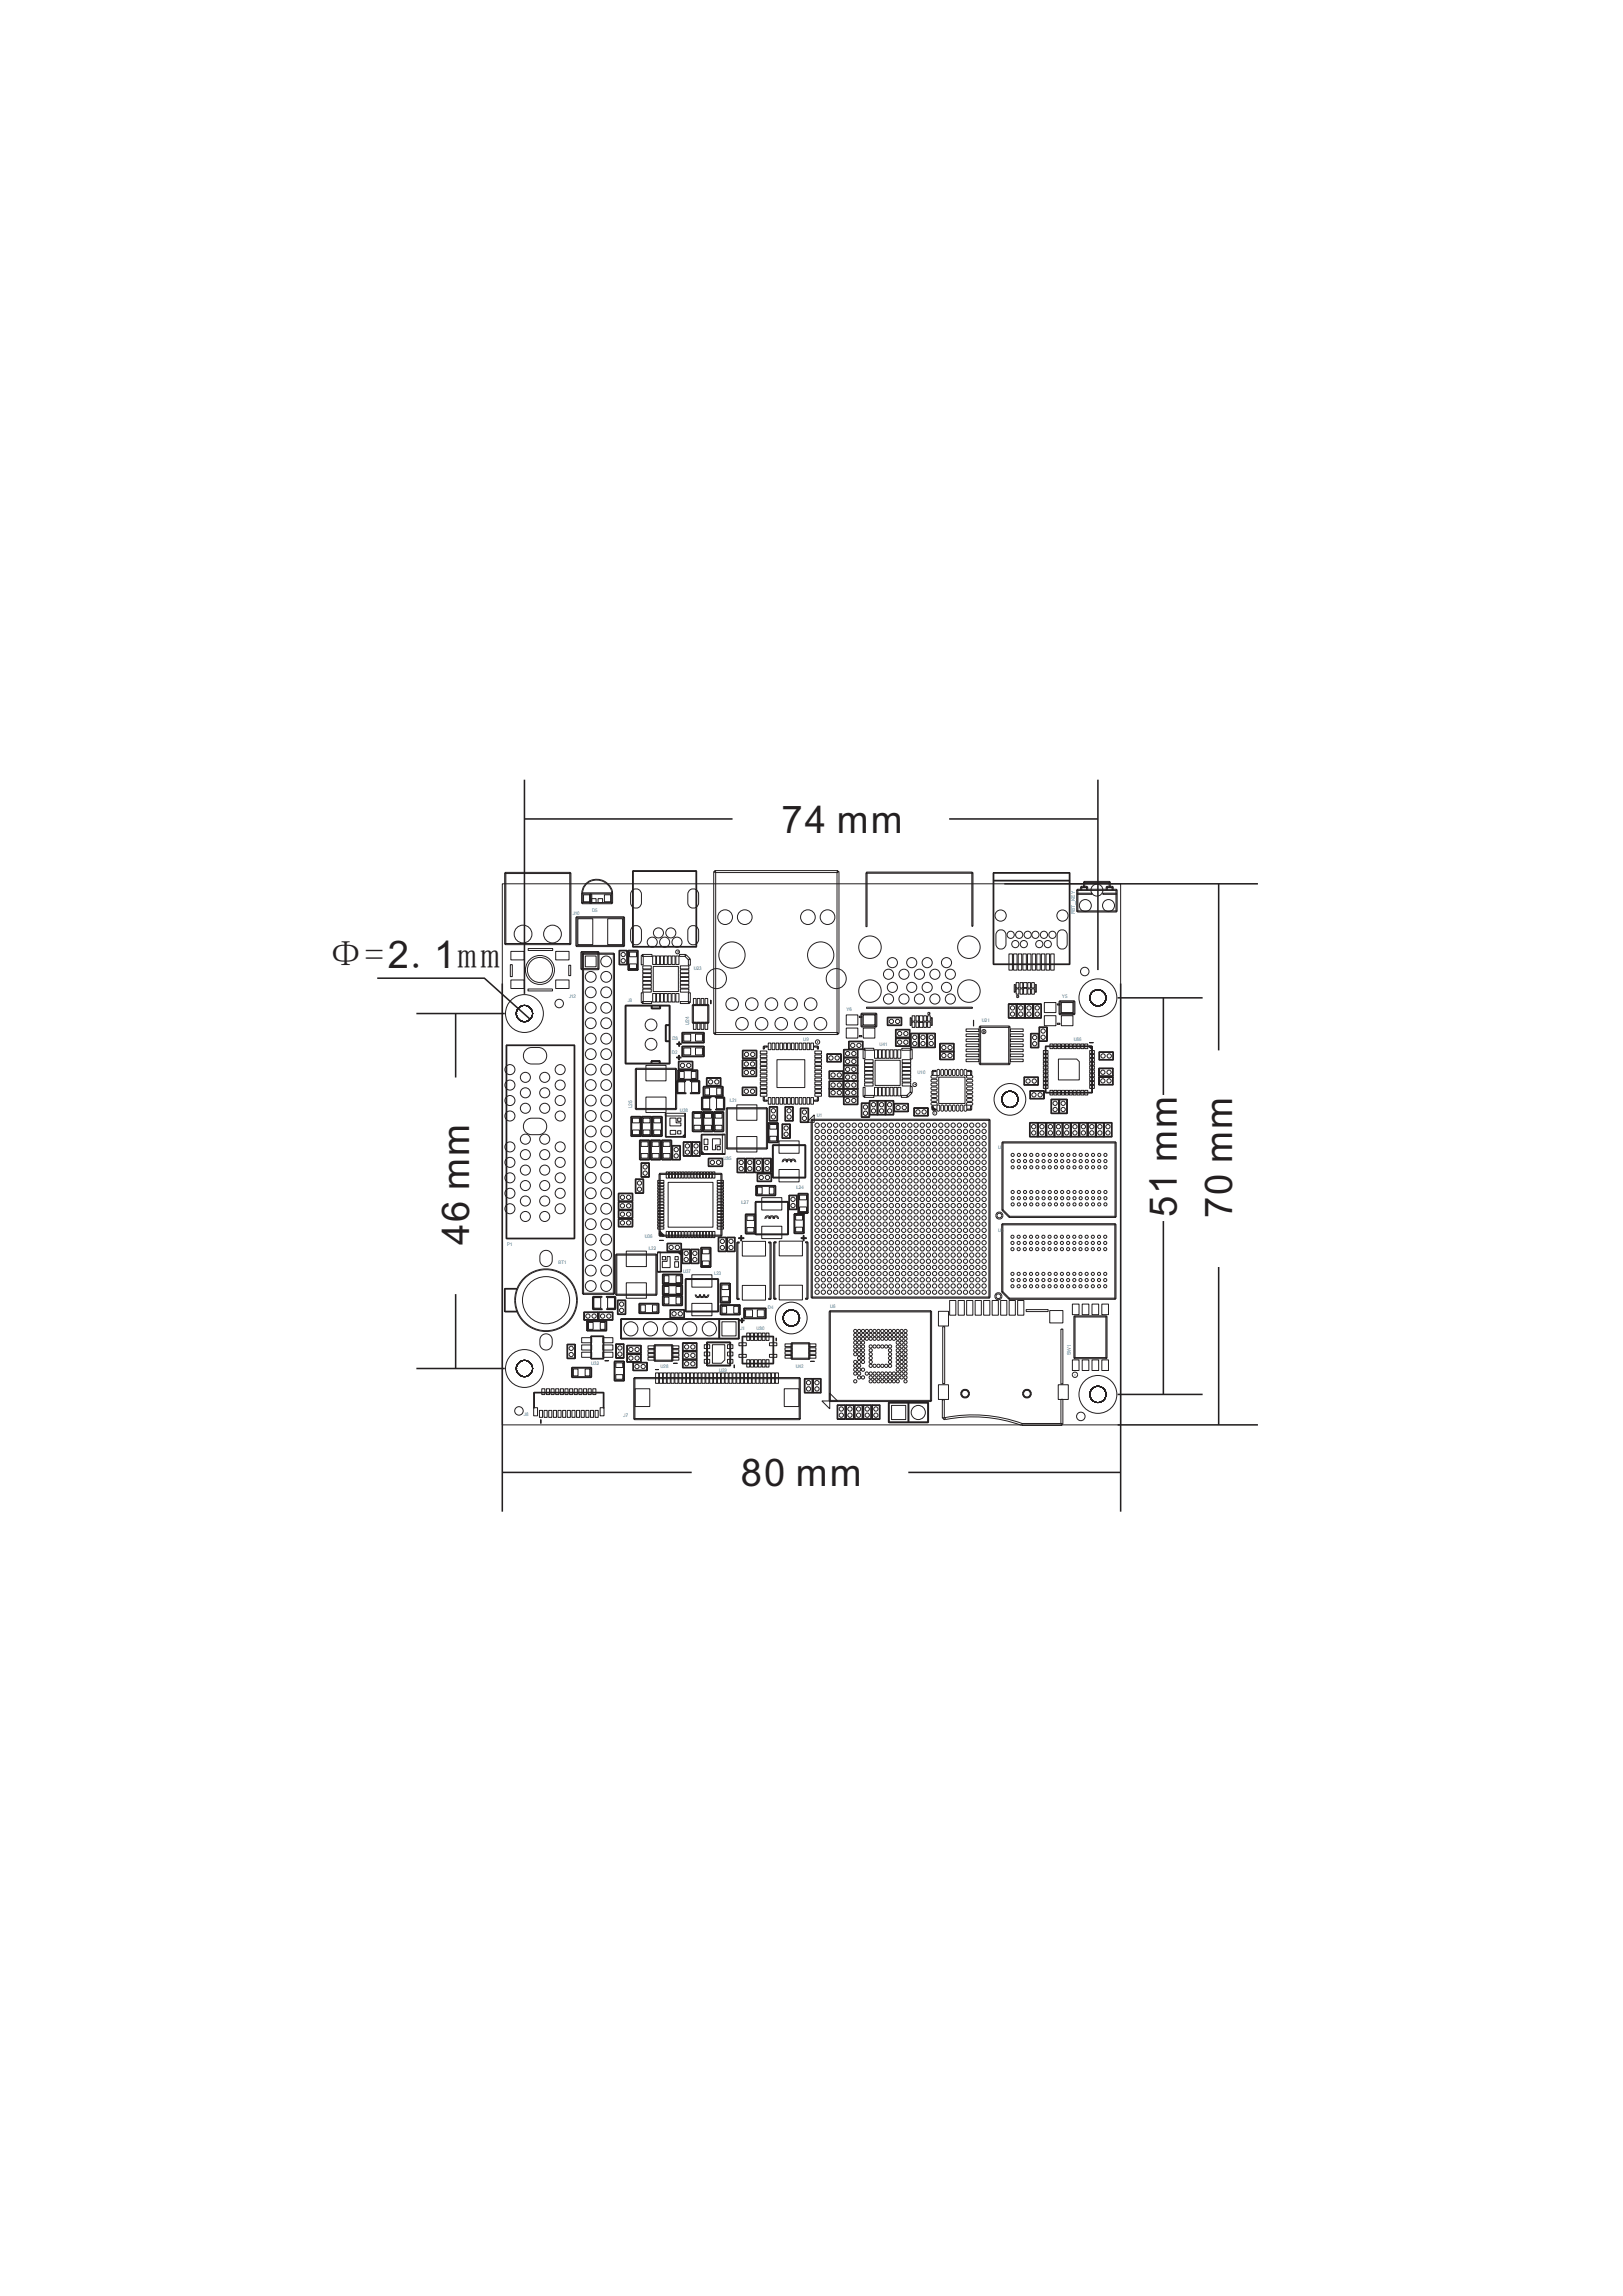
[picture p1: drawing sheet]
<svg xmlns="http://www.w3.org/2000/svg" width="210mm" height="297mm" viewBox="0 0 210 297" stroke-linecap="round" stroke-linejoin="round" font-family="sans-serif">
<defs><g id="words">
<g font-size="4.9" fill="#231f20">
<text x="101.1" y="107.7">74 mm</text>
<text x="42.3" y="125.2">Φ=2 1mm</text>
<text x="53.2" y="125.2">.</text>
<text x="60.7" y="161.1" transform="rotate(-90 60.7 161.1)">46 mm</text>
<text x="152.3" y="157.5" transform="rotate(-90 152.3 157.5)">51 mm</text>
<text x="159.4" y="157.6" transform="rotate(-90 159.4 157.6)">70 mm</text>
<text x="95.8" y="192.2">80 mm</text>
</g>
<text font-size=".9" fill="#0085b8" x="139.1" y="117" transform="rotate(-90 139.1 117)">_</text>
<g font-size=".6" fill="#0085b8">
<text x="74.1" y="118.3">J10</text>
<text x="76.6" y="118">D5</text>
<text x="139.1" y="118.3" transform="rotate(-90 139.1 118.3)">RST</text>
<text x="139.1" y="116.5" transform="rotate(-90 139.1 116.5)">KEY</text>
<text x="89.7" y="125.4">U23</text>
<text x="73.6" y="129.1">J12</text>
<text x="81.2" y="129.7">J9</text>
<text x="109.5" y="130.7">Y6</text>
<text x="137.4" y="129.2">Y5</text>
<text x="86.9" y="136.3">D2</text>
<text x="87" y="134.5">D3</text>
<text x="89.2" y="132.6" transform="rotate(-90 89.2 132.6)">U24</text>
<text x="103.9" y="134.7">U9</text>
<text x="113.8" y="135.3">U41</text>
<text x="127" y="132.3">U21</text>
<text x="138.9" y="134.7">U66</text>
<text x="81.8" y="143.4" transform="rotate(-90 81.8 143.4)">L25</text>
<text x="88" y="143.8">U38</text>
<text x="94.4" y="142.6">L21</text>
<text x="118.7" y="139">U10</text>
<text x="105.7" y="144.5">U1</text>
<text x="129.1" y="148.7">U3</text>
<text x="93.6" y="150.1">U35</text>
<text x="95.9" y="155.8">L27</text>
<text x="103.1" y="153.8">L24</text>
<text x="65.6" y="161.2">P1</text>
<text x="83.4" y="160.1">U36</text>
<text x="84" y="161.7">L22</text>
<text x="129.1" y="159.4">U5</text>
<text x="72.3" y="163.5">BT1</text>
<text x="88.4" y="164.7">U37</text>
<text x="92.4" y="164.9">L23</text>
<text x="95.8" y="172">J1</text>
<text x="97.9" y="172.1">U30</text>
<text x="99.3" y="169.4">D4</text>
<text x="107.4" y="169.3">U6</text>
<text x="76.5" y="176.6">U32</text>
<text x="85.5" y="176.9">U28</text>
<text x="93" y="177.5">U29</text>
<text x="103" y="176.9">U42</text>
<text x="138.5" y="175.3" transform="rotate(-90 138.5 175.3)">SW1</text>
<text x="67.8" y="183.1">J8</text>
<text x="80.7" y="183.3">J7</text>
</g>
</g></defs>
<g fill="none" stroke="#231f20" stroke-width=".13">
<path d="M65 114.3h80v70h-80zM65.3 112.9h.1v9.2h-.1zM65.4 112.9h8.4v.1h-8.4zM73.7 112.9h.2v9.2h-.2zM74.5 118.7h.2v3.7h-.2zM74.6 118.6h6.1v.2h-6.1zM74.8 118.9h1.9v3.3h-1.9zM75.2 115.6h.2v1.2h-.2zM75.3 115.6a1.98 1.98 0 0 1 2-1.8 1.98 1.98 0 0 1 1.9 1.8M75.3 115.5h3.9v.2h-3.9zM75.3 116.8h3.9v.1h-3.9zM75.5 115.8h.8v.9h-.8z"/>
<path d="M76.3 115.7h.1v1.1h-.1zM76.4 115.6h.1v.2h-.1zM76.4 115.7h.2v1.1h-.2zM76.5 116.3h.6v.5h-.6zM77.4 116.3h.6v.5h-.6zM78.2 115.8h.8v.9h-.8zM78.6 118.9h2v3.3h-2zM79.1 115.6h.2v1.2h-.2zM79.1 115.6a1.89 1.89 0 0 0-1.9-1.7 1.89 1.89 0 0 0-1.8 1.7M80.7 118.7h.1v3.7h-.1zM81.8 120a.7 .7 0 0 1 .7-.2 .7 .7 0 0 1 .5 .6v1.1a.7 .7 0 0 1-.7 .7 .7 .7 0 0 1-.7-.7v-1.1zM81.8 115.2a.7 .7 0 0 1 .7-.2 .7 .7 0 0 1 .5 .7v1.1a.7 .7 0 0 1-.7 .7 .7 .7 0 0 1-.7-.7v-1.1z"/>
<path d="M81.8 112.7h.1v9.8h-.1zM81.9 112.6h8.2v.1h-8.2zM89.2 120a.7 .7 0 0 1 .7-.2 .7 .7 0 0 1 .5 .6v1.1a.7 .7 0 0 1-.7 .7 .7 .7 0 0 1-.7-.7v-1.1zM89.2 115.2a.7 .7 0 0 1 .7-.2 .7 .7 0 0 1 .5 .7v1.1a.7 .7 0 0 1-.7 .7 .7 .7 0 0 1-.7-.7v-1.1zM90 112.7h.1v9.8h-.1zM92.3 112.8h.3v20.9h-.3zM92.5 112.6h15.9v.3h-15.9zM108.3 112.8h.2v20.9h-.2zM112 112.9h.2v7h-.2zM112.1 112.8h13.7v.2h-13.7zM125.7 112.9h.2v6.9h-.2zM128.5 112.9h.1v11.8h-.1z"/>
<path d="M128.5 113.9h9.9v.1h-9.9zM128.5 112.9h9.9v.1h-9.9zM138.3 112.9h.1v11.8h-.1zM139.3 115.1h.2v2.8h-.2zM139.4 115.6h1.9v.1h-1.9zM139.4 115h5.1v.2h-5.1zM139.4 117.8h5.1v.2h-5.1zM139.8 114.7h.2v.4h-.2zM139.9 114.7h.7v.1h-.7zM140.2 114.1h.1v.6h-.1zM140.3 114h3.3v.2h-3.3zM140.6 114.7h.1v.4h-.1z"/>
<path d="M142.7 115.6h1.8v.1h-1.8zM143.1 114.7h.2v.4h-.2zM143.2 114.7h.7v.1h-.7zM143.5 114.1h.1v.6h-.1zM143.9 114.7h.1v.4h-.1zM144.4 115.1h.1v2.8h-.1zM65.4 122.1h8.4v.1h-8.4zM65.5 135.2h.1v25h-.1zM65.5 135.2h8.8v.1h-8.8zM66 124.8h.3v1.5h-.3zM66.1 126.8h1.7v1.1h-1.7zM66.1 123.1h1.7v1.1h-1.7z"/>
<path d="M66.8 131.1h.1M67.9 130.1h.1M67.9 132.2h.1M68 135.8a2.19 2.19 0 0 1 2.4 0 1.07 1.07 0 0 1 .3 1.2 1.07 1.07 0 0 1-1 .7 1.62 1.62 0 0 1-1.8-.6 1.07 1.07 0 0 1 .1-1.3zM68.3 127.9h3.2v.3h-3.2zM68.3 122.7h3.2v.3h-3.2zM68.9 131.1h.1M71.9 126.8h1.7v1.1h-1.7zM71.9 123.1h1.7v1.1h-1.7zM73.6 124.9h.2v1.3h-.2zM74.3 135.2h.1v25h-.1zM74.6 122.3h6.1v.2h-6.1z"/>
<path d="M75.2 123.2h.1v2.2h-.1zM75.2 125.3h2.2v.2h-2.2zM75.2 123.1h2.2v.2h-2.2zM75.4 123.4h.1v44h-.1zM75.4 123.3h4v.2h-4zM75.7 123.7h1.4v1.4h-1.4zM77.4 123.2h.1v2.2h-.1zM79.4 123.4h.1v44h-.1zM80.1 123h.1v1.8h-.1zM80.1 124.7h1v.1h-1zM80.1 122.9h1v.1h-1zM80.9 130.1h.1v7.5h-.1z"/>
<path d="M80.9 137.5h5.7v.2h-5.7zM80.9 130h5.7v.2h-5.7zM81.1 123h.1v1.8h-.1zM81.2 123h.2v2.5h-.2zM81.3 125.4h1.2v.1h-1.2zM81.3 122.9h1.2v.2h-1.2zM81.4 123.2h.9v.6h-.9zM81.4 124.7h.9v.6h-.9zM81.9 122.4h8.2v.1h-8.2zM82.2 138.3h.1v5.2h-.1zM82.3 138.2h5.2v.2h-5.2zM82.4 123h.2v2.5h-.2z"/>
<path d="M83 128.4h.2v1.3h-.2zM83 123.6h.2v1.2h-.2zM83.1 129.6h1.2v.2h-1.2zM83.1 123.5h1.3v.2h-1.3zM83.2 128h1.1v.4h-1.1zM83.2 127.5h1.1v.4h-1.1zM83.2 127h1.1v.4h-1.1zM83.2 126.5h1.1v.4h-1.1zM83.2 126h1.1v.4h-1.1zM83.2 125.5h1.1v.4h-1.1zM83.2 125h1.1v.4h-1.1zM83.6 137.8h2.6v2h-2.6z"/>
<path d="M84.2 137.3h.1v.2h-.1zM84.2 130.1h.2v.4h-.2zM84.3 137.2h1.1v.1h-1.1zM84.3 130.4h1.1v.1h-1.1zM84.4 128.5h.4v1.1h-.4zM84.4 123.7h.4v1.1h-.4zM84.5 125h3.3v3.3h-3.3zM84.9 128.5h.4v1.1h-.4zM84.9 123.7h.4v1.1h-.4zM85.3 137.3h.1v.3h-.1zM85.3 130.1h.2v.4h-.2zM85.4 128.5h.4v1.1h-.4z"/>
<path d="M85.4 123.7h.4v1.1h-.4zM85.9 128.5h.4v1.1h-.4zM85.9 123.7h.4v1.1h-.4zM86.1 132.6h.1v2.1h-.1zM86.1 134.6h.5v.2h-.5zM86.1 132.6h.5v.1h-.5zM86.4 128.5h.4v1.1h-.4zM86.4 123.7h.4v1.1h-.4zM86.6 130.1h.1v7.5h-.1zM86.9 128.5h.4v1.1h-.4zM86.9 123.7h.4v1.1h-.4zM87.4 138.3h.1v5.2h-.1z"/>
<path d="M87.4 128.5h.4v1.1h-.4zM87.4 123.7h.4v1.1h-.4zM87.5 139.9h.2v1.5h-.2zM87.5 136.8h.6v.1h-.6zM87.6 135h.5v.1h-.5zM87.6 139.8h1.1v.1h-1.1zM87.7 123.1h.1M87.7 138.5h.1v1.2h-.1zM87.7 140h.9v1.3h-.9zM87.7 138.4h2.5v.1h-2.5zM87.7 139.6h2.5v.1h-2.5zM87.8 137.3h.1v1h-.1z"/>
<path d="M87.8 136.5h.1v.6h-.1zM87.8 134.8h.1v.6h-.1zM87.8 137.3h1.8v.1h-1.8zM87.8 138.3h1.8v.1h-1.8zM87.9 123.5h.8v.2h-.8zM87.9 138.6h.6v.9h-.6zM88 129.6h1.2v.2h-1.2zM88 125h1.1v.4h-1.1zM88 125.5h1.1v.4h-1.1zM88 126h1.1v.4h-1.1zM88 126.5h1.1v.4h-1.1zM88 127h1.1v.4h-1.1z"/>
<path d="M88 127.5h1.1v.4h-1.1zM88 128h1.1v.4h-1.1zM88.2 133.6h.1v1.3h-.1zM88.2 135.4h.1v1.3h-.1zM88.3 134.8h2.8v.1h-2.8zM88.3 136.6h2.8v.1h-2.8zM88.3 135.3h2.8v.2h-2.8zM88.3 133.5h2.8v.2h-2.8zM88.5 133.8h.9v.9h-.9zM88.5 135.6h.9v.9h-.9zM88.6 123.7l.2-.2 .5 .5-.2 .2zM89.1 124.1h.2v.8h-.2z"/>
<path d="M89.1 128.4h.2v1.3h-.2zM89.3 139.8h1.2v.1h-1.2zM89.4 138.6h.6v.9h-.6zM89.5 140h.9v1.3h-.9zM89.6 137.3h.1v1h-.1zM89.6 130h.1v2.3h-.1zM89.6 132.2h2v.2h-2zM89.6 129.9h2v.2h-2zM89.7 129.2h.4v.9h-.4zM89.7 132.3h.4v.9h-.4zM90 133.8h.9v.9h-.9zM90 135.6h.9v.9h-.9z"/>
<path d="M90.2 138.5h.1v1.2h-.1zM90.2 129.2h.4v.9h-.4zM90.2 132.3h.4v.9h-.4zM90.4 139.8h.1v1.6h-.1zM90.7 129.2h.4v.9h-.4zM90.7 132.3h.4v.9h-.4zM91 133.6h.1v1.3h-.1zM91 135.4h.1v1.3h-.1zM91.2 129.2h.4v.9h-.4zM91.2 132.3h.4v.9h-.4zM91.4 139.5h.1v1h-.1zM91.4 139.4h1.8v.1h-1.8z"/>
<path d="M91.6 130h.1v2.3h-.1zM92 129.4v.5zM92.5 133.6h15.9v.2h-15.9zM93.2 139.5h.1v1h-.1zM96 138.2h.1v1h-.1zM96 137.2h.1v1h-.1zM96 135.9h.1v1h-.1zM96.1 138.2h1.8v.1h-1.8zM96.1 137.1h1.8v.1h-1.8zM96.1 139.2h1.8v.1h-1.8zM96.1 138.1h1.8v.1h-1.8zM96.1 135.9h1.8v.1h-1.8z"/>
<path d="M96.1 136.9h1.8v.1h-1.8zM97.8 138.2h.1v1h-.1zM97.8 137.2h.1v1h-.1zM97.8 135.9h.1v1h-.1zM98.4 136h.8v.3h-.8zM98.4 136.5h.8v.3h-.8zM98.4 137h.8v.3h-.8zM98.4 137.5h.8v.3h-.8zM98.4 138h.8v.3h-.8zM98.4 138.5h.8v.3h-.8zM98.4 139h.8v.3h-.8zM98.4 139.5h.8v.3h-.8z"/>
<path d="M98.4 140h.8v.3h-.8zM98.7 135.4h.2v.3h-.2zM98.8 135.3h.5v.2h-.5zM99.4 134.9h.3v.9h-.3zM99.9 134.9h.3v.9h-.3zM100.4 134.9h.3v.9h-.3zM100.5 137.1h3.6v3.6h-3.6zM100.9 134.9h.3v.9h-.3zM101.4 134.9h.3v.9h-.3zM101.9 134.9h.3v.9h-.3zM102.4 134.9h.3v.9h-.3zM102.9 134.9h.3v.9h-.3z"/>
<path d="M103.4 134.9h.3v.9h-.3zM103.9 134.9h.3v.9h-.3zM104.4 134.9h.3v.9h-.3zM104.9 134.9h.3v.9h-.3zM105.4 135.3h.4v.2h-.4zM105.4 140h.9v.3h-.9zM105.4 139.5h.9v.3h-.9zM105.4 139h.9v.3h-.9zM105.4 138.5h.9v.3h-.9zM105.4 138h.9v.3h-.9zM105.4 137.5h.9v.3h-.9zM105.4 137h.9v.3h-.9z"/>
<path d="M105.4 136.5h.9v.3h-.9zM105.4 136h.9v.3h-.9zM105.7 135.4h.2v.3h-.2zM107 136.4h.1v1h-.1zM107 136.3h1.8v.1h-1.8zM107 137.3h1.8v.1h-1.8zM107.2 139.9h.1v1h-.1zM107.2 138.6h.1v1h-.1zM107.3 139.8h1.8v.1h-1.8zM107.3 138.5h1.8v.1h-1.8zM107.3 139.5h1.8v.1h-1.8zM108.8 136.4h.1v1h-.1z"/>
<path d="M109 139.9h.1v1h-.1zM109 138.6h.1v1h-.1zM109.1 137.8h.1v1h-.1zM109.1 138.9h.1v1h-.1zM109.1 136.8h.1v1h-.1zM109.1 139.9h.1v1h-.1zM109.1 135.8h.1v1h-.1zM109.2 137.8h1.8v.1h-1.8zM109.2 138.8h1.8v.1h-1.8zM109.2 139.8h1.8v.1h-1.8zM109.2 136.8h1.8v.1h-1.8zM109.2 135.8h1.8v.1h-1.8z"/>
<path d="M109.5 131.3h1.5v1.3h-1.5zM109.5 133h1.5v1.3h-1.5zM109.8 134.7h.1v1h-.1zM109.8 134.7h1.8v.1h-1.8zM109.8 135.7h1.8v.1h-1.8zM110.9 137.8h.1v1h-.1zM110.9 138.9h.1v1h-.1zM110.9 136.8h.1v1h-.1zM110.9 139.9h.1v1h-.1zM110.9 135.8h.1v1h-.1zM111.2 131.5h.3v.1h-.3zM111.2 134h.3v.1h-.3z"/>
<path d="M111.4 131.1h.1v1.7h-.1zM111.5 131.1h1.9v.1h-1.9zM111.5 132.7h1.7v.2h-1.7zM111.6 134.7h.1v1h-.1zM111.7 135.7h.2v1.3h-.2zM111.7 131.3h1.5v1.3h-1.5zM111.7 133h1.5v1.3h-1.5zM111.8 135.6h1.3v.3h-1.3zM111.9 139.6h1.1v.4h-1.1zM111.9 139.1h1.1v.4h-1.1zM111.9 138.6h1.1v.4h-1.1zM111.9 138.1h1.1v.4h-1.1z"/>
<path d="M111.9 137.6h1.1v.4h-1.1zM111.9 137.1h1.1v.4h-1.1zM112.1 130.3h13.7v.2h-13.7zM113.1 135.8h.4v1.1h-.4zM113.2 137.2h3.3v3.2h-3.3zM113.2 132.7h.2v.2h-.2zM113.3 131.1h.1v1.7h-.1zM113.6 135.8h.4v1.1h-.4zM114.1 135.8h.4v1.1h-.4zM114.6 135.8h.4v1.1h-.4zM114.8 131.6h.1v1h-.1zM114.8 131.6h1.8v.1h-1.8z"/>
<path d="M114.8 132.6h1.8v.1h-1.8zM115.1 135.8h.4v1.1h-.4zM115.6 135.8h.4v1.1h-.4zM115.8 134.3h.1v1h-.1zM115.8 133.2h.2v1h-.2zM115.9 134.3h1.8v.1h-1.8zM115.9 135.3h1.8v.1h-1.8zM115.9 133.2h1.8v.1h-1.8zM115.9 134.2h1.8v.1h-1.8zM116.1 135.8h.4v1.1h-.4zM116.6 131.6h.1v1h-.1zM116.7 135.6h1.2v.3h-1.2z"/>
<path d="M116.7 137.1h1.1v.4h-1.1zM116.7 137.6h1.1v.4h-1.1zM116.7 138.1h1.1v.4h-1.1zM116.7 138.6h1.1v.4h-1.1zM116.7 139.1h1.1v.4h-1.1zM116.7 139.6h1.1v.4h-1.1zM117.6 134.3h.1v1h-.1zM117.6 133.2h.1v1h-.1zM117.8 131.7h.1v1h-.1zM117.8 135.7h.2v1.3h-.2zM117.8 133.7h.1v1.8h-.1zM117.8 133.7h1v.1h-1z"/>
<path d="M117.8 135.5h1v.1h-1zM118 131.4h.4v.7h-.4zM118 132.2h.4v.7h-.4zM118.5 131.4h.4v.7h-.4zM118.5 132.2h.4v.7h-.4zM118.8 133.7h.1v1.8h-.1zM118.9 133.7h.1v1.8h-.1zM118.9 133.7h1v.1h-1zM118.9 135.5h1v.1h-1zM119 131.4h.4v.8h-.4zM119 132.3h.4v.6h-.4zM119.5 131.4h.4v.7h-.4z"/>
<path d="M119.5 132.2h.4v.7h-.4zM119.9 133.7h.1v1.8h-.1zM120 133.7h1v.1h-1zM120 135.5h1v.1h-1zM120 131.4h.4v.7h-.4zM120 132.2h.4v.7h-.4zM120.2 131.1h.1M120.5 131.7h.1v1h-.1zM120.5 139.2l.1-.1h.5l.2 .2-.1 .2h-.6l-.1-.1zM120.5 139.7l.1-.1h.5l.2 .2-.1 .2h-.6l-.1-.1zM120.6 138.6h.1v.4h-.1zM120.6 138.5h.5v.1h-.5z"/>
<path d="M120.9 133.7h.1v1.8h-.1zM121.3 138.4h.2l.1 .1v.6l-.2 .1-.2-.2v-.5zM121.4 139.4h3.5v3.4h-3.5zM121.6 136.1h.1v1h-.1zM121.6 135h.1v1h-.1zM121.6 136h1.8v.1h-1.8zM121.6 135h1.8v.1h-1.8zM121.6 137h1.8v.1h-1.8zM121.8 138.4h.2l.1 .1v.6l-.2 .1-.2-.2v-.5zM122.3 138.4h.2l.1 .1v.6l-.2 .1-.2-.2v-.5zM122.8 138.4h.2l.1 .1v.6l-.2 .1-.2-.2v-.5zM123.3 138.4h.2l.1 .1v.6l-.2 .1-.2-.2v-.5z"/>
<path d="M123.4 136.1h.1v1h-.1zM123.4 135h.1v1h-.1zM123.8 138.4h.2l.1 .1v.6l-.2 .1-.2-.2v-.5zM124.3 138.4h.2l.1 .1v.6l-.2 .1-.2-.2v-.5zM124.8 138.4h.2l.1 .1v.6l-.2 .1-.2-.2v-.5zM125 137h1.6v.3h-1.6zM125 136.4h1.6v.3h-1.6zM125 135.7h1.6v.3h-1.6zM125 135.1h1.6v.3h-1.6zM125 134.4h1.6v.3h-1.6zM125 133.8h1.6v.3h-1.6zM125 133.1h1.6v.3h-1.6z"/>
<path d="M125.1 139.7h.7v.2l-.1 .1h-.6l-.1-.2zM125.1 139.2h.7v.2l-.1 .1h-.6l-.1-.2zM125.2 138.5h.4v.1h-.4zM125.6 138.6h.1v.5h-.1zM125.9 132l.1 .7zM126.7 132.8h.2v4.9h-.2zM126.8 132.7h3.8v.2h-3.8zM126.8 137.6h3.8v.1h-3.8zM128.5 124.7h9.9v.1h-9.9zM129 120.5a.65 .65 0 0 1 .7-.2 .65 .65 0 0 1 .4 .6v1.2a.65 .65 0 0 1-.6 .7 .65 .65 0 0 1-.7-.7v-1.2zM130.4 129.9h.1v1.8h-.1zM130.5 129.8h1v.1h-1z"/>
<path d="M130.5 131.6h1v.1h-1zM130.5 132.8h.2v4.9h-.2zM130.5 123.4h.5v2.1h-.5zM130.7 133.1h1.7v.3h-1.7zM130.7 133.8h1.7v.3h-1.7zM130.7 134.4h1.7v.3h-1.7zM130.7 135.1h1.7v.3h-1.7zM130.7 135.7h1.7v.3h-1.7zM130.7 136.4h1.7v.3h-1.7zM130.7 137h1.7v.3h-1.7zM131.1 123.4h.5v2.1h-.5zM131.2 127.4h.2v1h-.2z"/>
<path d="M131.4 129.9h.1v1.8h-.1zM131.5 127.1h.3v.7h-.3zM131.5 127.9h.3v.7h-.3zM131.5 129.9h.1v1.8h-.1zM131.6 129.8h1v.1h-1zM131.6 131.6h1v.1h-1zM131.7 128.9h.1M131.7 123.4h.5v2.1h-.5zM132 127.1h.3v.7h-.3zM132 127.9h.3v.7h-.3zM132.3 123.4h.5v2.1h-.5zM132.4 127.1h.5v.7h-.5z"/>
<path d="M132.4 127.9h.5v.7h-.5zM132.5 139.4h.1v1h-.1zM132.5 139.3h1.8v.1h-1.8zM132.5 129.9h.1v1.8h-.1zM132.6 129.9h.1v1.8h-.1zM132.6 129.8h1v.1h-1zM132.6 131.6h1v.1h-1zM132.9 123.4h.5v2.1h-.5zM133 127.1h.3v.7h-.3zM133 127.9h.3v.7h-.3zM133.3 133.7h.1v1.8h-.1zM133.4 133.7h1v.1h-1z"/>
<path d="M133.4 135.5h1v.1h-1zM133.5 127.1h.3v.7h-.3zM133.5 127.9h.3v.7h-.3zM133.5 123.4h.5v2.1h-.5zM133.6 129.9h.1v1.8h-.1zM133.7 129.8h1v.1h-1zM133.7 131.6h1v.1h-1zM133.9 127.4h.2v1h-.2zM134.1 123.4h.5v2.1h-.5zM134.3 139.4h.1v1h-.1zM134.3 133.7h.1v1.8h-.1zM134.4 132.9h.1v1.8h-.1z"/>
<path d="M134.5 132.8h1v.1h-1zM134.5 134.6h1v.1h-1zM134.6 129.9h.1v1.8h-.1zM134.7 123.4h.5v2.1h-.5zM135 135.9h.6v.4h-.6zM135 136.4h.6v.4h-.6zM135 136.9h.6v.4h-.6zM135 137.4h.6v.4h-.6zM135 137.9h.6v.4h-.6zM135 138.4h.6v.4h-.6zM135 138.9h.6v.4h-.6zM135 139.4h.6v.4h-.6z"/>
<path d="M135 139.9h.6v.4h-.6zM135.1 129.7h1.5v1.3h-1.5zM135.1 131.4h1.5v1.3h-1.5zM135.2 135.4h.1v6h-.1zM135.3 135.3h6v.1h-6zM135.3 123.4h.5v2.1h-.5zM135.4 132.9h.1v1.8h-.1zM135.8 135.1h.4v.6h-.4zM135.9 123.4h.5v2.1h-.5zM136.3 135.1h.4v.6h-.4zM136.8 129.9h.3v.1h-.3zM136.8 132.4h.3v.1h-.3z"/>
<path d="M136.8 135.1h.4v.6h-.4zM136.9 120.5a.65 .65 0 0 1 .7-.2 .65 .65 0 0 1 .5 .6v1.2a.65 .65 0 0 1-.7 .7 .65 .65 0 0 1-.6-.7v-1.2zM136.9 137h2.4l.3 .3v2.4h-2.7zM137 129.5h.2v1.7h-.2zM137.1 129.5h1.9v.1h-1.9zM137.1 131.1h1.8v.2h-1.8zM137.3 129.7h1.5v1.3h-1.5zM137.3 131.4h1.5v1.3h-1.5zM137.3 135.1h.4v.6h-.4zM137.8 135.1h.4v.6h-.4zM138.3 135.1h.4v.6h-.4zM138.8 135.1h.4v.6h-.4z"/>
<path d="M138.9 131.1h.1v.2h-.1zM138.9 129.5h.2v1.7h-.2zM139.3 135.1h.4v.6h-.4zM139.8 135.1h.4v.6h-.4zM140.3 135.1h.4v.6h-.4zM140.9 135.4h.1l.3 .3h-.1zM140.9 135.3l.1 .1zM141 134.9h.5zM141 135.3h.1v.1h-.1zM141 139.9h.6v.4h-.6zM141 139.4h.6v.4h-.6zM141 138.9h.6v.4h-.6z"/>
<path d="M141 138.4h.6v.4h-.6zM141 137.9h.6v.4h-.6zM141 137.4h.6v.4h-.6zM141 136.9h.6v.4h-.6zM141 136.4h.6v.4h-.6zM141 135.9h.6v.4h-.6zM141 129.1h.1M141 135.4h.1zM141.1 135.4l.2 .2h-.1l-.2-.1zM141.1 135.4h.1l.1 .1h-.1zM141.2 135.5l.1 .1zM141.2 135.4h.1v6h-.1z"/>
<path d="M142 128h.1M142 130.1h.1M142.1 139.3h.1v1h-.1zM142.1 138.2h.1v1h-.1zM142.2 136.1h.1v1h-.1zM142.2 139.3h1.8v.1h-1.8zM142.2 138.2h1.8v.1h-1.8zM142.2 139.2h1.8v.1h-1.8zM142.2 136.1h1.8v.1h-1.8zM142.2 137.1h1.8v.1h-1.8zM143.1 129.1h.1M143.9 139.3h.1v1h-.1z"/>
<path d="M143.9 138.2h.1v1h-.1zM144 136.1h.1v1h-.1zM68 145a2.19 2.19 0 0 1 2.4 0 1.07 1.07 0 0 1 .3 1.1 1.07 1.07 0 0 1-1 .7 1.62 1.62 0 0 1-1.8-.5 1.07 1.07 0 0 1 .1-1.3zM80 156.6h.1v1h-.1zM80 155.5h.1v1h-.1zM80 154.4h.1v1h-.1zM80 157.7h.1v1h-.1zM80 156.5h1.8v.1h-1.8zM80 155.4h1.8v.1h-1.8zM80 157.5h1.8v.1h-1.8zM80 156.4h1.8v.1h-1.8zM80 154.3h1.8v.1h-1.8z"/>
<path d="M80 155.3h1.8v.1h-1.8zM80 157.6h1.8v.2h-1.8zM80 158.6h1.8v.2h-1.8zM81.6 144.5h.1v2.5h-.1zM81.7 146.9h1.2v.1h-1.2zM81.7 144.4h1.2v.1h-1.2zM81.8 156.6h.1v1h-.1zM81.8 155.5h.1v1h-.1zM81.8 154.4h.1v1h-.1zM81.8 157.7h.1v1h-.1zM81.8 146.2h.9v.6h-.9zM81.8 144.7h.9v.6h-.9z"/>
<path d="M82.2 152.6h.1v1.7h-.1zM82.2 154.3h1v.1h-1zM82.2 152.5h1v.1h-1zM82.3 143.4h5.2v.2h-5.2zM82.7 147.5h.2v2.5h-.2zM82.8 150h1.2v.1h-1.2zM82.8 147.5h1.2v.1h-1.2zM82.8 144.5h.2v2.5h-.2zM82.9 150.5h.1v1.8h-.1zM82.9 149.2h.9v.6h-.9zM82.9 147.7h.9v.6h-.9zM83 152.2h1v.1h-1z"/>
<path d="M83 150.4h1v.1h-1zM83 144.5h.1v2.5h-.1zM83 146.9h1.3v.1h-1.3zM83 144.4h1.3v.1h-1.3zM83.2 152.6h.1v1.7h-.1zM83.2 146.2h.9v.6h-.9zM83.2 144.7h.9v.6h-.9zM83.6 141.9h2.6v2h-2.6zM83.9 150.5h.1v1.8h-.1zM83.9 147.5h.2v2.5h-.2zM84.1 147.5h.2v2.5h-.2zM84.2 144.5h.1v2.5h-.1z"/>
<path d="M84.2 150h1.2v.1h-1.2zM84.2 147.5h1.2v.1h-1.2zM84.4 144.5h.1v2.5h-.1zM84.4 149.2h.9v.6h-.9zM84.4 147.7h.9v.6h-.9zM84.4 146.9h1.2v.1h-1.2zM84.4 144.4h1.2v.1h-1.2zM84.6 144.7h.9v.6h-.9zM84.6 146.2h.9v.6h-.9zM85.1 156.7h.8v.3h-.8zM85.1 157.1h.8v.3h-.8zM85.1 157.5h.8v.3h-.8z"/>
<path d="M85.1 157.9h.8v.3h-.8zM85.1 158.3h.8v.3h-.8zM85.1 158.7h.8v.3h-.8zM85.1 152.7h.8v.3h-.8zM85.1 153.1h.8v.3h-.8zM85.1 153.5h.8v.3h-.8zM85.1 153.9h.8v.3h-.8zM85.1 154.3h.8v.3h-.8zM85.1 154.7h.8v.3h-.8zM85.1 155.1h.8v.3h-.8zM85.1 155.5h.8v.3h-.8zM85.1 155.9h.8v.3h-.8z"/>
<path d="M85.1 156.3h.8v.3h-.8zM85.3 151.9h.1v8h-.1zM85.3 159.4l.1-.1 .5 .5-.1 .1zM85.3 159.5h.2v.2h-.2zM85.3 159.6l.1-.1 .4 .3-.1 .1zM85.3 159.7l.1-.1 .2 .2-.1 .1zM85.3 151.8h8v.1h-8zM85.3 159.8h8v.1h-8zM85.4 147.5h.1v2.5h-.1zM85.6 144.5h.1v2.5h-.1zM85.6 147.5h.1v2.5h-.1zM85.6 150h1.3v.1h-1.3z"/>
<path d="M85.6 147.5h1.3v.1h-1.3zM85.7 159.8h.2v.1h-.2zM85.8 147.7h.9v.6h-.9zM85.8 149.2h.9v.6h-.9zM86.1 144h2.6v.4h-2.6zM86.1 144.1h.1v3h-.1zM86.1 147h2.5v.1h-2.5zM86.2 159.3h.3v.8h-.3zM86.2 151.6h.3v.8h-.3zM86.4 153h5.8v5.8h-5.8zM86.6 159.3h.3v.8h-.3zM86.6 151.6h.3v.8h-.3z"/>
<path d="M86.7 144.6h.8v.7h.6v.4h-1.4zM86.7 146.2h.7v.5h-.7zM86.8 147.5h.1v2.5h-.1zM86.9 148.2h.1v1.8h-.1zM87 150h1v.1h-1zM87 148.2h1v.1h-1zM87 159.3h.3v.8h-.3zM87 151.6h.3v.8h-.3zM87.4 159.3h.3v.8h-.3zM87.4 151.6h.3v.8h-.3zM87.6 141.4h1.2v.1h-1.2zM87.7 146.3h.4v.4h-.4z"/>
<path d="M87.7 144.6h.4v.5h-.4zM87.8 159.3h.3v.8h-.3zM87.8 151.6h.3v.8h-.3zM87.9 148.2h.1v1.8h-.1zM88.2 159.3h.3v.8h-.3zM88.2 151.6h.3v.8h-.3zM88.4 147.8h.1v1.7h-.1zM88.4 149.5h1v.1h-1zM88.4 147.7h1v.1h-1zM88.4 147.1l.1-.1zM88.5 147l.1 .1zM88.5 147l.1-.1v.1l-.1 .1z"/>
<path d="M88.5 147h.1v.1h-.1zM88.6 146.8h.1v.1h-.1zM88.6 146.8l-.2 .3-.1-.1zM88.6 146.9v.1l-.1 .1-.1-.1zM88.6 147l.1-.1zM88.6 144.1h.1v3h-.1zM88.6 147h.1v.1h-.1zM88.6 147h.1l-.1 .1-.1-.1zM88.6 159.3h.3v.8h-.3zM88.6 151.6h.3v.8h-.3zM88.6 147v.1zM89 159.3h.3v.8h-.3z"/>
<path d="M89 151.6h.3v.8h-.3zM89.3 141.4h1.2v.1h-1.2zM89.4 147.8h.1v1.7h-.1zM89.4 159.3h.3v.8h-.3zM89.4 151.6h.3v.8h-.3zM89.5 147.8h.1v1.7h-.1zM89.6 149.5h1v.1h-1zM89.6 147.7h1v.1h-1zM89.6 143.9h.1v2.5h-.1zM89.6 146.3h1.2v.1h-1.2zM89.6 143.8h1.2v.1h-1.2zM89.8 144.1h.9v.6h-.9z"/>
<path d="M89.8 145.6h.9v.6h-.9zM89.8 159.3h.3v.8h-.3zM89.8 151.6h.3v.8h-.3zM90.2 159.3h.3v.8h-.3zM90.2 151.6h.3v.8h-.3zM90.5 147.8h.1v1.7h-.1zM90.6 159.3h.3v.8h-.3zM90.6 151.6h.3v.8h-.3zM90.7 146.8h.1v2.5h-.1zM90.7 149.2h.1v.1h-.1zM90.7 149.3h.1zM90.7 149.3l.1-.1h.1l-.1 .1z"/>
<path d="M90.7 142h.2v1.6h-.2zM90.8 149l.3 .2-.1 .1zM90.8 149.1v.1zM90.8 146.7h3v.1h-3zM90.8 149.2h3v.1h-3zM90.8 149.2h.1v.1h-.1zM90.8 143.9h.1v2.5h-.1zM90.8 149.2l.1-.1 .1 .1-.1 .1zM90.8 141.9h1.2v.1h-1.2zM90.8 149.1l.2 .1-.1 .1-.1-.1zM90.8 143.5h1.2v.1h-1.2zM90.9 149.2v.1z"/>
<path d="M90.9 149.2h.1v.1h-.1zM90.9 142.1h.9v1.3h-.9zM90.9 143.9h.2v2.5h-.2zM91 140.6h.1v1.2h-.1zM91 143.8h1.2v.1h-1.2zM91 146.3h1.2v.1h-1.2zM91 159.3h.3v.8h-.3zM91 151.6h.3v.8h-.3zM91 140.5h2.5v.2h-2.5zM91 141.8h2.5v.1h-2.5zM91.1 147.4h.5v.7h-.5zM91.1 148.3h.4v.5h-.4z"/>
<path d="M91.2 144.1h.8v.6h-.8zM91.2 145.6h.8v.6h-.8zM91.2 140.8h.6v.9h-.6zM91.4 159.3h.3v.8h-.3zM91.4 151.6h.3v.8h-.3zM91.4 140.4h1.8v.1h-1.8zM91.6 149.9h.1v1h-.1zM91.7 149.8h1.8v.1h-1.8zM91.7 150.8h1.8v.1h-1.8zM91.8 159.3h.3v.8h-.3zM91.8 151.6h.3v.8h-.3zM92.1 143.9h.2v2.5h-.2z"/>
<path d="M92.2 147.3h1v.8h-.6v.7h-.4zM92.2 159.3h.3v.8h-.3zM92.2 151.6h.3v.8h-.3zM92.3 143.9h.1v2.5h-.1zM92.4 143.8h1.2v.1h-1.2zM92.4 146.3h1.2v.1h-1.2zM92.5 144.1h.9v.6h-.9zM92.5 145.6h.9v.6h-.9zM92.5 141.9h1.2v.1h-1.2zM92.6 143.5h1.1v.1h-1.1zM92.7 142.1h.9v1.3h-.9zM92.7 140.8h.6v.9h-.6z"/>
<path d="M92.8 148.3h.4v.5h-.4zM92.8 158.7h.8v.3h-.8zM92.8 158.3h.8v.3h-.8zM92.8 157.9h.8v.3h-.8zM92.8 157.5h.8v.3h-.8zM92.8 157.1h.8v.3h-.8zM92.8 156.7h.8v.3h-.8zM92.8 156.3h.8v.3h-.8zM92.8 155.9h.8v.3h-.8zM92.8 155.5h.8v.3h-.8zM92.8 155.1h.8v.3h-.8zM92.8 154.7h.8v.3h-.8z"/>
<path d="M92.8 154.3h.8v.3h-.8zM92.8 153.9h.8v.3h-.8zM92.8 153.5h.8v.3h-.8zM92.8 153.1h.8v.3h-.8zM92.8 152.7h.8v.3h-.8zM93.3 151.9h.1v8h-.1zM93.4 149.9h.1v1h-.1zM93.4 140.6h.2v1.2h-.2zM93.5 146.7h.3v2.6h-.3zM93.5 143.9h.1v2.5h-.1zM93.6 142h.2v1.5h-.2zM94 143.4h.1v5.2h-.1z"/>
<path d="M94 143.3h5.2v.2h-5.2zM94 148.5h5.2v.2h-5.2zM95.3 147h2.6v2h-2.6zM95.3 142.9h2.6v2h-2.6zM95.3 149.9h.1v1.8h-.1zM95.4 149.8h1v.1h-1zM95.4 151.6h1v.1h-1zM95.8 159.9h.2v.6h-.2zM96 140.7h.1v1h-.1zM96.1 140.6h1.8v.1h-1.8zM96.1 141.6h1.8v.1h-1.8zM96.3 149.9h.1v1.8h-.1z"/>
<path d="M96.4 157.1h.1v2.5h-.1zM96.5 149.9h.1v1.8h-.1zM96.5 157h1.2v.2h-1.2zM96.5 159.5h1.2v.2h-1.2zM96.5 149.8h1v.1h-1zM96.5 151.6h1v.1h-1zM96.6 157.3h.9v.6h-.9zM96.6 158.8h.9v.6h-.9zM97.5 149.9h.1v1.8h-.1zM97.6 149.9h.1v1.8h-.1zM97.6 149.8h1v.1h-1zM97.6 151.6h1v.1h-1z"/>
<path d="M97.6 157.1h.2v2.5h-.2zM97.7 155.5h.1v4.2h-.1zM97.8 155.4h4.2v.2h-4.2zM97.8 159.6h4.2v.2h-4.2zM97.8 153.4h.1v1.2h-.1zM97.8 140.7h.1v1h-.1zM97.8 153.4h2.5v.1h-2.5zM97.8 154.6h2.5v.1h-2.5zM97.9 151.8h.1v1h-.1zM98 151.8h1.8v.1h-1.8zM98 152.8h1.8v.1h-1.8zM98 153.6h.6v.9h-.6z"/>
<path d="M98.4 140.5h.8v.3h-.8zM98.4 141h.8v.3h-.8zM98.4 141.5h.8v.3h-.8zM98.6 158.6h2.6v1.6h-2.6zM98.6 154.9h2.6v1.6h-2.6zM98.6 149.9h.1v1.8h-.1zM98.7 149.9h.1v1.8h-.1zM98.7 141.9h.2v.5h-.2zM98.7 149.8h1v.1h-1zM98.7 151.6h1v.1h-1zM98.8 142.3h.5v.2h-.5zM99.1 157.7v-.1l.2-.2 .1 .1 .1 .2"/>
<path d="M99.2 143.4h.1v5.2h-.1zM99.4 145.3h.1v2.5h-.1zM99.4 142h.3v.9h-.3zM99.4 145.2h1.2v.2h-1.2zM99.4 147.7h1.2v.1h-1.2zM99.5 143.2h.1v1.8h-.1zM99.5 153.6h.6v.9h-.6zM99.6 143.2h1v.1h-1zM99.6 145h1v.1h-1zM99.6 145.5h.9v.6h-.9zM99.6 147h.9v.6h-.9zM99.6 157.7v-.1l.2-.2 .2 .1v.2"/>
<path d="M99.6 157.7l-.1-.4h-.2l-.3 .2v.2M99.7 149.9h.1v1.8h-.1zM99.7 151.8h.1v1h-.1zM99.9 142h.3v.9h-.3zM99.9 148.1h.2v4.2h-.2zM100 148.1h4.2v.1h-4.2zM100 152.3h4.2v.1h-4.2zM100.2 157.7v-.1l.2-.2 .1 .1 .1 .2M100.2 157.7l-.2-.4h-.2l-.3 .2v.2M100.3 153.4h.1v1.2h-.1zM100.4 142h.3v.9h-.3zM100.5 143.2h.1v1.8h-.1z"/>
<path d="M100.6 145.3h.1v2.5h-.1zM100.7 157.7l-.1-.4h-.2l-.3 .2-.1 .2M100.8 151.3h2.6v1.6h-2.6zM100.8 147.6h2.6v1.6h-2.6zM100.9 142h.3v.9h-.3zM101.2 145.4h.1v1.8h-.1zM101.2 145.4h1v.1h-1zM101.2 147.2h1v.1h-1zM101.3 150.3v-.1l.2-.1h.2v.2M101.4 142h.3v.9h-.3zM101.5 143.2h.1v1.8h-.1zM101.6 143.2h1v.1h-1z"/>
<path d="M101.6 145h1v.1h-1zM101.9 150.3v-.1l.2-.1h.1l.1 .2M101.9 150.4l-.2-.4-.2-.1-.1 .1-.2 .4M101.9 155.5h.1v4.2h-.1zM101.9 142h.3v.9h-.3zM102 154.7h.1v1.8h-.1zM102.1 154.6h1v.1h-1zM102.1 156.4h1v.1h-1zM102.2 145.4h.1v1.8h-.1zM102.4 142h.3v.9h-.3zM102.4 150.3v-.1l.2-.1h.1l.1 .2M102.4 150.4l-.1-.4-.2-.1-.2 .1-.1 .4"/>
<path d="M102.5 143.2h.1v1.8h-.1zM102.7 157.1h.1v2.4h-.1zM102.8 157h1.2v.1h-1.2zM102.8 159.5h1.2v.1h-1.2zM102.9 142h.3v.9h-.3zM102.9 157.2h.9v.6h-.9zM102.9 158.8h.9v.6h-.9zM102.9 150.4l-.1-.4-.2-.1-.2 .1-.1 .4M103 154.7h.1v1.8h-.1zM103.2 154.4h.1v2.5h-.1zM103.3 154.4h1.2v.1h-1.2zM103.3 156.9h1.2v.1h-1.2z"/>
<path d="M103.4 142h.3v.9h-.3zM103.4 154.6h.9v.6h-.9zM103.4 156.1h.9v.6h-.9zM103.5 143.4h.1v1.8h-.1zM103.6 143.3h1v.1h-1zM103.6 145.1h1v.1h-1zM103.9 142h.3v.9h-.3zM103.9 159.9h.1v.6h-.1zM103.9 157.1h.2v2.4h-.2zM104.1 148.1h.2v4.2h-.2zM104.4 145.2l.9-1v1zM104.4 142h.3v.9h-.3z"/>
<path d="M104.4 154.4h.2v2.5h-.2zM104.5 143.4h.1v1.8h-.1zM104.9 142h.3v.9h-.3zM104.9 144.9h.2v23h-.2zM105 144.8h23v.1h-23zM105.4 142.3h.4v.2h-.4zM105.4 141.5h.9v.3h-.9zM105.4 141h.9v.3h-.9zM105.4 140.5h.9v.3h-.9zM105.7 141.9h.2v.5h-.2zM107.2 140.9h.1v1h-.1zM107.3 140.8h1.8v.1h-1.8z"/>
<path d="M107.3 141.8h1.8v.1h-1.8zM109 140.9h.1v1h-.1zM109.1 140.9h.1v1h-.1zM109.1 141.9h.1v1h-.1zM109.2 140.8h1.8v.1h-1.8zM109.2 141.8h1.8v.1h-1.8zM109.2 142.8h1.8v.1h-1.8zM110.9 140.9h.1v1h-.1zM110.9 141.9h.1v1h-.1zM111.4 142.7h.1v1.8h-.1zM111.5 142.7h1v.1h-1zM111.5 144.5h1v.1h-1z"/>
<path d="M111.7 140.7h.2v1.1h-.2zM111.8 141.7h1.3v.3h-1.3zM111.9 140.1h1.1v.4h-1.1zM112.4 142.7h.1v1.8h-.1zM112.5 142.4h.1v1.8h-.1zM112.5 142.4h1v.1h-1zM112.5 144.2h1v.1h-1zM113.1 140.7h.4v1.1h-.4zM113.5 142.4h.1v1.8h-.1zM113.6 142.4h1v.1h-1zM113.6 144.2h1v.1h-1zM113.6 140.7h.4v1.1h-.4z"/>
<path d="M114.1 140.7h.4v1.1h-.4zM114.5 142.4h.1v1.8h-.1zM114.6 142.4h1v.1h-1zM114.6 144.2h1v.1h-1zM114.6 140.7h.4v1.1h-.4zM115.1 140.7h.4v1.1h-.4zM115.5 142.4h.1v1.8h-.1zM115.6 140.7h.4v1.1h-.4zM115.6 142.8h.1v1h-.1zM115.7 142.7h1.8v.1h-1.8zM115.7 143.7h1.8v.1h-1.8zM116.1 140.7h.4v1.1h-.4z"/>
<path d="M116.6 141.7h.8v.3h-.8zM116.7 140.1h1.1v.4h-1.1zM117.4 142.8h.1v1h-.1zM117.8 140.6h.2v.7h-.2zM117.8 141.2l.2 .2-.5 .5-.2-.1zM118.2 143.3h.1v1h-.1zM118.3 143.3h1.8v.1h-1.8zM118.3 144.3h1.8v.1h-1.8zM118.3 140.3h.1M120 143.3h.1v1h-.1zM120.5 140.2l.1-.1h.5l.2 .2-.1 .2h-.6l-.1-.1zM120.5 140.7l.1-.1h.5l.2 .2-.1 .2h-.6l-.1-.1z"/>
<path d="M120.5 141.2l.1-.1h.5l.2 .2-.1 .2h-.6l-.1-.1zM120.5 141.7l.1-.1h.5l.2 .2-.1 .2h-.6l-.1-.1zM120.5 142.2l.1-.1h.5l.2 .2-.1 .2h-.6l-.1-.1zM120.5 142.7l.1-.1h.5l.2 .2-.1 .2h-.6l-.1-.1zM120.6 143.1h.1v.5h-.1zM120.6 143.1h.1v.2h-.1zM120.6 143.3l.1 .1zM120.6 143.4l.1-.1 .2 .2-.1 .1zM120.6 143.5h.5v.1h-.5zM120.7 143.3v.1zM120.7 143.4l.1-.1 .2 .2-.1 .1zM120.7 143.3l-.1 .1z"/>
<path d="M120.8 143.5h.1v.1h-.1zM120.9 144h.1M121.2 143l.2-.1 .2 .1v.6l-.1 .1h-.3zM121.7 143l.2-.1 .2 .1v.6l-.1 .1h-.3zM122.2 143l.2-.1 .2 .1v.6l-.1 .1h-.3zM122.7 143l.2-.1 .2 .1v.6l-.1 .1h-.3zM123.2 143l.2-.1 .2 .1v.6l-.1 .1h-.3zM123.7 143l.2-.1 .2 .1v.6l-.1 .1h-.3zM124.2 143l.2-.1 .2 .1v.6l-.1 .1h-.3zM124.7 143l.2-.1 .2 .1v.6l-.1 .1h-.3zM125.1 142.7h.7v.2l-.1 .1h-.6l-.1-.2zM125.1 142.2h.7v.2l-.1 .1h-.6l-.1-.2z"/>
<path d="M125.1 141.7h.7v.2l-.1 .1h-.6l-.1-.2zM125.1 141.2h.7v.2l-.1 .1h-.6l-.1-.2zM125.1 140.7h.7v.2l-.1 .1h-.6l-.1-.2zM125.1 140.2h.7v.2l-.1 .1h-.6l-.1-.2zM125.2 143.5h.4v.1h-.4zM125.6 143.1h.1v.5h-.1zM127.9 144.9h.2v23h-.2zM129.6 158.4h.1v8.7h-.1zM129.6 142.2h.1M129.6 147.8h.2v8.7h-.2zM129.6 156.6l.2-.1 .8 .9-.1 .1zM129.7 158.3h14.6v.2h-14.6z"/>
<path d="M129.7 147.7h14.6v.2h-14.6zM130.6 157.4h13.7v.1h-13.7zM130.7 141.2h.1M130.7 143.3h.1M131.7 142.2h.1M132.5 140.3h1.8v.1h-1.8zM133.2 145.3h.1v1.8h-.1zM133.2 141.1h.1v1h-.1zM133.2 145.2h1v.1h-1zM133.2 147h1v.1h-1zM133.3 141.1h1.8v.1h-1.8zM133.3 142.1h1.8v.1h-1.8z"/>
<path d="M134.2 145.3h.1v1.8h-.1zM134.3 145.3h.1v1.8h-.1zM134.3 145.2h1v.1h-1zM134.3 147h1v.1h-1zM135 140.4h.6v.4h-.6zM135 141.1h.1v1h-.1zM135.3 145.3h.1v1.8h-.1zM135.3 141.3h6v.1h-6zM135.4 145.2h1v.1h-1zM135.4 147h1v.1h-1zM135.8 141.1h.4v.6h-.4zM136 142.2h.1v1.8h-.1z"/>
<path d="M136 142.2h1v.1h-1zM136 144h1v.1h-1zM136.3 141.1h.4v.6h-.4zM136.3 145.3h.1v1.8h-.1zM136.4 145.3h.1v1.8h-.1zM136.4 145.2h1v.1h-1zM136.4 147h1v.1h-1zM136.8 141.1h.4v.6h-.4zM137 142.2h.1v1.8h-.1zM137 142.2h1v.1h-1zM137 144h1v.1h-1zM137.3 141.1h.4v.6h-.4z"/>
<path d="M137.4 145.3h.1v1.8h-.1zM137.5 145.3h.1v1.8h-.1zM137.5 145.2h1v.1h-1zM137.5 147h1v.1h-1zM137.8 141.1h.4v.6h-.4zM138 142.2h.1v1.8h-.1zM138.3 141.1h.4v.6h-.4zM138.5 145.3h.1v1.8h-.1zM138.6 145.2h1v.1h-1zM138.6 147h1v.1h-1zM138.8 141.1h.4v.6h-.4zM139.3 141.1h.4v.6h-.4z"/>
<path d="M139.5 145.3h.1v1.8h-.1zM139.6 145.3h.1v1.8h-.1zM139.7 145.2h1v.1h-1zM139.7 147h1v.1h-1zM139.8 141.1h.4v.6h-.4zM140.3 141.1h.4v.6h-.4zM140.6 145.3h.1v1.8h-.1zM140.7 145.3h.1v1.8h-.1zM140.8 145.2h1v.1h-1zM140.8 147h1v.1h-1zM141 140.4h.6v.4h-.6zM141.7 145.3h.1v1.8h-.1z"/>
<path d="M141.7 145.3h.2v1.8h-.2zM141.8 145.2h1v.1h-1zM141.8 147h1v.1h-1zM142.2 140.3h1.8v.1h-1.8zM142.7 145.3h.2v1.8h-.2zM142.8 145.3h.1v1.8h-.1zM142.8 145.2h1v.1h-1zM142.8 147h1v.1h-1zM143.8 145.3h.1v1.8h-.1zM144.2 158.4h.2v9.6h-.2zM144.3 147.8h.1v9.6h-.1zM65.3 166.7h.1v3h-.1z"/>
<path d="M65.3 169.6h1.6v.1h-1.6zM65.3 166.7h1.5v.1h-1.5zM65.5 160.2h8.8v.1h-8.8zM66.8 177h.1M67.9 176h.1M67.9 178.1h.1M68.9 177h.1M70 162a.8 .8 0 0 1 .9-.2 .8 .8 0 0 1 .5 .8 1 1 0 0 1-.6 1.2 .8 .8 0 0 1-1-.7l.1-.8zM70 172.8a.8 .8 0 0 1 .9-.2 .8 .8 0 0 1 .5 .8 1 1 0 0 1-.6 1.2 .8 .8 0 0 1-1-.7l.1-.8zM70.1 179.7h.4v.7h-.4zM70.7 179.7h.4v.7h-.4zM71.3 179.7h.4v.7h-.4z"/>
<path d="M71.9 179.7h.4v.7h-.4zM72.5 179.7h.4v.7h-.4zM73.1 179.7h.4v.7h-.4zM73.3 173.9h.1v1.8h-.1zM73.4 175.7h1v.1h-1zM73.4 173.9h1v.1h-1zM73.7 179.7h.4v.7h-.4zM73.9 176.9h.2v1.3h-.2zM74 178.1h2.5v.1h-2.5zM74 176.9h2.5v.1h-2.5zM74.2 177.1h.6v.9h-.6zM74.3 179.7h.4v.7h-.4z"/>
<path d="M74.3 173.9h.1v1.8h-.1zM74.9 179.7h.4v.7h-.4zM75.3 173.1h1.3v.6h-1.3zM75.3 174h1.3v.7h-1.3zM75.3 174.9h1.3v.7h-1.3zM75.4 167.3h4v.2h-4zM75.5 179.7h.4v.7h-.4zM75.5 169.8h.1v1h-.1zM75.6 169.7h1.8v.1h-1.8zM75.6 170.7h1.8v.1h-1.8zM75.7 177.1h.6v.9h-.6zM75.9 170.9h.1v1.2h-.1z"/>
<path d="M76 172.1h2.4v.1h-2.4zM76 170.9h2.4v.1h-2.4zM76.1 179.7h.4v.7h-.4zM76.1 171.1h.6v.9h-.6zM76.4 176.9h.2v1.3h-.2zM76.4 172.9h.1v2.9h-.1zM76.5 175.7h1.6v.1h-1.6zM76.5 172.8h1.6v.1h-1.6zM76.7 167.8h.1v1.6h-.1zM76.7 179.7h.4v.7h-.4zM76.7 167.7h1.2v.1h-1.2zM76.7 169.3h1.2v.1h-1.2z"/>
<path d="M76.8 167.9h.9v1.3h-.9zM77.3 169.8h.1v1h-.1zM77.4 169.8h.1v1h-.1zM77.5 169.7h1.8v.1h-1.8zM77.5 170.7h1.8v.1h-1.8zM77.7 171.1h.6v.9h-.6zM78 174.9h1.3v.7h-1.3zM78 174h1.3v.7h-1.3zM78 173.1h1.3v.6h-1.3zM78 172.9h.1v2.9h-.1zM78.2 176l.5 .1zM78.4 170.9h.1v1.2h-.1z"/>
<path d="M78.4 167.7h1.2v.1h-1.2zM78.5 169.3h1.1v.1h-1.1zM78.6 167.9h.9v1.3h-.9zM79.2 169.8h.1v1h-.1zM79.4 176.1h.2v2.5h-.2zM79.5 178.6h1.2v.1h-1.2zM79.5 176.1h1.2v.1h-1.2zM79.5 167.8h.2v1.5h-.2zM79.6 173.9h.1v1.8h-.1zM79.7 162.3h.1v5.2h-.1zM79.7 176.3h.9v.6h-.9zM79.7 177.8h.9v.6h-.9z"/>
<path d="M79.7 175.6h1v.1h-1zM79.7 173.8h1v.1h-1zM79.7 167.4h5.2v.2h-5.2zM79.7 162.2h5.2v.2h-5.2zM79.9 168.2h.1v1.8h-.1zM79.9 170h1v.1h-1zM79.9 168.2h1v.1h-1zM80.3 170.6h.1v2.6h-.1zM80.3 173.1h15.3v.1h-15.3zM80.3 170.6h15.3v.1h-15.3zM80.6 173.9h.1v1.8h-.1zM80.7 176.1h.1v2.5h-.1z"/>
<path d="M80.9 168.2h.1v1.8h-.1zM81 161.9h2.6v2h-2.6zM81 166h2.6v2h-2.6zM81.1 175.2h.1v1h-.1zM81.1 174.1h.1v1h-.1zM81.1 175.2h1.8v.1h-1.8zM81.1 176.2h1.8v.1h-1.8zM81.1 174h1.8v.1h-1.8zM81.1 175h1.8v.1h-1.8zM81.9 176.3h.1v1h-.1zM81.9 176.2h1.8v.1h-1.8zM81.9 177.2h1.8v.1h-1.8z"/>
<path d="M82 178.3h.1v5.3h-.1zM82.1 178.2h21.4v.2h-21.4zM82.2 179.7h1.9v2.3h-1.9zM82.6 168.7h.2v1.2h-.2zM82.7 168.6h2.5v.1h-2.5zM82.7 169.8h2.5v.1h-2.5zM82.9 175.2h.1v1h-.1zM82.9 174.1h.1v1h-.1zM82.9 168.8h.6v.9h-.6zM83.7 176.3h.1v1h-.1zM83.8 174.1h.9v.4h-.9zM83.8 174.6h.9v.4h-.9z"/>
<path d="M83.8 175.1h.9v.4h-.9zM83.8 175.6h.9v.4h-.9zM84.4 168.8h.6v.9h-.6zM84.6 174h.2v2h-.2zM84.7 174h2.3v.1h-2.3zM84.7 176h2.3v.1h-2.3zM84.8 177.2h.4zM84.8 177.6h.4v1.4h-.4zM84.9 162.3h.1v5.2h-.1zM85.1 162h.3v2.6h-.3zM85.1 162h3v.1h-3zM85.1 164.5h3v.1h-3z"/>
<path d="M85.1 168.7h.2v1.2h-.2zM85.3 177.6h.4v1.4h-.4zM85.3 160.5h.5zM85.7 163.2h.6v-.6h.4v1.4h-1zM85.7 162.6h.4v.4h-.4zM85.7 164.9h.1v1.2h-.1zM85.7 166.3h.1v1.2h-.1zM85.7 167.6h.1v1.3h-.1zM85.8 164.8h2.4v.1h-2.4zM85.8 166.2h2.4v.1h-2.4zM85.8 166h2.4v.2h-2.4zM85.8 167.4h2.4v.2h-2.4z"/>
<path d="M85.8 167.6h2.4v.1h-2.4zM85.8 168.8h2.4v.1h-2.4zM85.8 177.6h.4v1.4h-.4zM85.9 165h.6v.9h-.6zM85.9 166.4h.6v.9h-.6zM85.9 167.8h.6v.9h-.6zM86.3 160.9h.1v1h-.1zM86.3 177.6h.4v1.4h-.4zM86.3 160.8h1.8v.1h-1.8zM86.3 161.8h1.8v.1h-1.8zM86.7 169.5h.1v1h-.1zM86.7 169.4h1.8v.1h-1.8z"/>
<path d="M86.7 170.4h1.8v.1h-1.8zM86.8 177.6h.4v1.4h-.4zM86.9 174h.2v2h-.2zM86.9 175.6h.9v.4h-.9zM86.9 175.1h.9v.4h-.9zM86.9 174.6h.9v.4h-.9zM86.9 174.1h.9v.4h-.9zM87.1 176.4h.5zM87.3 163.2h.5v.8h-.5zM87.3 177.6h.4v1.4h-.4zM87.3 162.6h.4v.4h-.4zM87.5 165h.6v.9h-.6z"/>
<path d="M87.5 166.4h.6v.9h-.6zM87.5 167.8h.6v.9h-.6zM87.8 177.6h.4v1.4h-.4zM87.8 162h.2v.1h-.2zM87.9 162l.2 .3-.3-.2zM87.9 162.1l.1-.1 .1 .2zM88 162v.1zM88 162h.1v.1h-.1zM88 162l.1 .1-.1 .1-.1-.1zM88 162.1l.1-.1 .1 .1h-.1zM88.1 162.2h.1zM88.1 162.1v.1z"/>
<path d="M88.1 162h.1zM88.1 162h.1v.2h-.1zM88.1 162h.1v2.5h-.1zM88.1 160.9h.1v1h-.1zM88.2 164.9h.1v1.2h-.1zM88.2 166.3h.1v1.2h-.1zM88.2 167.6h.1v1.3h-.1zM88.2 161.6h.1v1.8h-.1zM88.3 163.4h1v.1h-1zM88.3 161.6h1v.1h-1zM88.3 174.8h.1v1h-.1zM88.3 175.9h.1v1h-.1z"/>
<path d="M88.3 173.8h.1v1h-.1zM88.3 177.6h.4v1.4h-.4zM88.3 174.8h1.8v.1h-1.8zM88.3 175.8h1.8v.1h-1.8zM88.3 175.9h1.8v.1h-1.8zM88.3 173.7h1.8v.1h-1.8zM88.3 176.9h1.8v.1h-1.8zM88.3 174.7h1.8v.1h-1.8zM88.5 169.5h.1v1h-.1zM88.7 165.5h.1v4.2h-.1zM88.7 169.6h4.2v.1h-4.2zM88.7 165.4h4.2v.1h-4.2z"/>
<path d="M88.8 177.6h.4v1.4h-.4zM89.2 161.6h.1v1.8h-.1zM89.3 177.6h.4v1.4h-.4zM89.3 161.6h.1v1.8h-.1zM89.4 163.4h1v.1h-1zM89.4 161.6h1v.1h-1zM89.5 164.9h2.6v1.6h-2.6zM89.5 168.6h2.6v1.6h-2.6zM89.8 177.6h.4v1.4h-.4zM90.1 174.8h.1v1h-.1zM90.1 175.9h.1v1h-.1zM90.1 173.8h.1v1h-.1z"/>
<path d="M90.1 167.5l.1 .2h.1l.2-.1v-.1M90.3 177.6h.4v1.4h-.4zM90.3 161.6h.1v1.8h-.1zM90.6 167.5v.2l-.3 .2-.2-.1-.1-.3M90.6 167.5l.1 .2h.1l.2-.1v-.1M90.6 161.4h.2v2.5h-.2zM90.7 161.4h1.2v.1h-1.2zM90.7 163.9h1.2v.1h-1.2zM90.8 177.6h.4v1.4h-.4zM90.9 161.6h.9v.6h-.9zM90.9 163.1h.9v.6h-.9zM91.1 174h.7v.5h-.7z"/>
<path d="M91.1 174.9h.7v.5h-.7zM91.1 175.9h.7v.5h-.7zM91.2 167.5l-.1 .2-.3 .2-.2-.1-.1-.3M91.2 167.5v.2h.2l.2-.1v-.1M91.3 177.6h.4v1.4h-.4zM91.4 173.7h.1v3h-.1zM91.5 173.6h3v.1h-3zM91.5 176.6h3v.1h-3zM91.7 167.5v.2l-.3 .2-.2-.1-.2-.3M91.8 177.6h.4v1.4h-.4zM91.9 161.4h.1v2.5h-.1zM92.2 174h1.6v1.9l-.5 .5h-1.1z"/>
<path d="M92.3 177.6h.4v1.4h-.4zM92.8 177.6h.4v1.4h-.4zM92.8 165.5h.2v4.2h-.2zM92.9 160.1h.1v1.8h-.1zM93 160h1v.1h-1zM93 161.8h1v.1h-1zM93 170.6h.1v2.6h-.1zM93.2 166h.1v2.5h-.1zM93.2 168.8h.1v1.3h-.1zM93.2 166h1.2v.1h-1.2zM93.2 168.5h1.2v.1h-1.2zM93.2 168.8h2.5v.1h-2.5z"/>
<path d="M93.2 170h2.5v.1h-2.5zM93.3 177.6h.4v1.4h-.4zM93.4 166.2h.9v.6h-.9zM93.4 167.8h.9v.6h-.9zM93.4 171h1.8v1.8h-1.8zM93.4 169h.6v.9h-.6zM93.8 177.6h.4v1.4h-.4zM93.9 160.1h.1v1.8h-.1zM94 160.1h.1v1.8h-.1zM94.1 160h1v.1h-1zM94.1 161.8h1v.1h-1zM94.1 175.9h.7v.5h-.7z"/>
<path d="M94.1 174.9h.7v.5h-.7zM94.1 174h.7v.5h-.7zM94.3 177.6h.4v1.4h-.4zM94.4 166h.1v2.5h-.1zM94.4 173.7h.1v3h-.1zM94.8 177.6h.4v1.4h-.4zM94.9 169h.6v.9h-.6zM95 176.6v.4zM95 160.1h.1v1.8h-.1zM95.3 177.6h.4v1.4h-.4zM95.3 160.7h.2v7.3h-.2zM95.4 160.7h.2v.1h-.2z"/>
<path d="M95.4 168h.2v.1h-.2zM95.5 170.6h.2v2.6h-.2zM95.6 160.1h.6v.1h-.6zM95.6 173.7h1v.4h-1zM95.6 175.2h1v.4h-1zM95.7 168.8h.1v1.3h-.1zM95.7 170.8h.6v.1h-.6zM95.8 177.6h.4v1.4h-.4zM95.9 170.5h.2v.6h-.2zM96 172.9h.1v3.5h-.1zM96 166.3h3v1.9h-3zM96 160.6h3v1.9h-3z"/>
<path d="M96.1 172.9h4v.1h-4zM96.1 176.4h4v.1h-4zM96.2 169.3h.1v1.2h-.1zM96.3 170.5h2.8v.1h-2.8zM96.3 169.2h2.8v.1h-2.8zM96.3 177.6h.4v1.4h-.4zM96.5 169.5h.9v.9h-.9zM96.6 172.5h.4v.9h-.4zM96.6 175.9h.4v1h-.4zM96.8 177.6h.4v1.4h-.4zM97.1 172.5h.4v.9h-.4zM97.1 175.9h.4v1h-.4z"/>
<path d="M97.3 177.6h.4v1.4h-.4zM97.6 172.5h.4v.9h-.4zM97.6 175.9h.4v1h-.4zM97.8 177.6h.4v1.4h-.4zM98 169.5h.9v.9h-.9zM98.1 172.5h.4v.9h-.4zM98.1 175.9h.4v1h-.4zM98.3 177.6h.4v1.4h-.4zM98.6 172.5h.4v.9h-.4zM98.6 175.9h.4v1h-.4zM98.8 177.6h.4v1.4h-.4zM99 169.3h.1v1.2h-.1z"/>
<path d="M99.1 172.5h.4v.9h-.4zM99.1 175.9h.4v1h-.4zM99.3 177.6h.4v1.4h-.4zM99.4 160.7h.3v.1h-.3zM99.4 168h.3v.1h-.3zM99.6 173.7h.9v.4h-.9zM99.6 175.2h.9v.4h-.9zM99.6 160.7h.2v7.3h-.2zM99.8 177.6h.4v1.4h-.4zM100 172.9h.1v3.5h-.1zM100.1 160.7h.1v7.3h-.1zM100.2 160.6h.2v.2h-.2z"/>
<path d="M100.2 167.9h.2v.2h-.2zM100.3 177.6h.4v1.4h-.4zM100.4 173.1v.4zM100.8 166.3h3v1.9h-3zM100.8 160.6h3v1.9h-3zM101.3 170.5h.1M101.5 179.7h1.9v2.3h-1.9zM101.6 173.9h.9v.3h-.9zM101.6 174.4h.9v.3h-.9zM101.6 174.9h.9v.3h-.9zM101.6 175.4h.9v.3h-.9zM102.3 173.8h.2v2h-.2z"/>
<path d="M102.4 169.5h.1M102.4 171.6h.1M102.4 173.7h2.3v.2h-2.3zM102.4 175.7h2.3v.2h-2.3zM103.4 178.3h.1v5.3h-.1zM103.4 170.5h.1M103.6 160.1h.7v.1h-.7zM104.1 178.4h.1v1.8h-.1zM104.1 178.3h1v.1h-1zM104.2 160.6h.3v.2h-.3zM104.2 167.9h.3v.2h-.3zM104.4 160.7h.1v7.3h-.1z"/>
<path d="M104.6 173.8h.2v2h-.2zM104.7 175.4h.9v.3h-.9zM104.7 174.9h.9v.3h-.9zM104.7 174.4h.9v.3h-.9zM104.7 173.9h.9v.3h-.9zM104.9 176.1h.5zM105 167.8h23v.1h-23zM105.1 178.4h.1v1.8h-.1zM105.2 178.3h1v.1h-1zM106.1 178.4h.1v1.8h-.1zM107.3 169.6h.1v11.6h-.1zM107.4 169.6h13.1v.1h-13.1z"/>
<path d="M120.4 169.6h.1v11.6h-.1zM121.4 179.1h1.3v2h-1.3zM121.4 169.6h1.3v2h-1.3zM122 171.6h.2v7.4h-.2zM122.9 168.2h.8v1.9h-.8zM124 168.2h.8v1.9h-.8zM125.1 168.2h.8v1.9h-.8zM126.2 168.2h.8v1.9h-.8zM127.3 168.2h.8v1.9h-.8zM128.4 168.2h.8v1.9h-.8zM129.5 168.2h.8v1.9h-.8zM129.6 167.2l.1-.1 .9 .9-.1 .1z"/>
<path d="M130.6 167.9h13.7v.2h-13.7zM130.6 168.2h.8v1.9h-.8zM131.7 168.2h.8v1.9h-.8zM132.8 169.4h2.8v.3h-2.8zM135.8 169.5h1.7v1.7h-1.7zM136.9 179.1h1.3v2h-1.3zM137.3 171.9h.2v7.2h-.2zM138.7 168.7h.9v1.4h-.9zM138.7 175.9h.9v1.4h-.9zM138.9 170.3h.2v5.4h-.2zM139 175.6h4.2v.2h-4.2zM139 170.2h4.2v.2h-4.2z"/>
<path d="M140 168.7h.9v1.4h-.9zM140 175.9h.9v1.4h-.9zM141.3 168.7h.8v1.4h-.8zM141.3 175.9h.8v1.4h-.8zM142 179.4h.1M142.6 168.7h.8v1.4h-.8zM142.6 175.9h.8v1.4h-.8zM143.1 170.3h.1v5.4h-.1zM69 180.2h.1v2h-.1zM69 182.1h.5v1.1h-.5zM69.1 180.1h9v.1h-9zM69.8 182.5h.4v.9h-.4z"/>
<path d="M70 183.7v.5zM70.4 182.5h.4v.9h-.4zM71 182.5h.4v.9h-.4zM71.6 182.5h.4v.9h-.4zM72.2 182.5h.4v.9h-.4zM72.8 182.5h.4v.9h-.4zM73.4 182.5h.4v.9h-.4zM74 182.5h.4v.9h-.4zM74.6 182.5h.4v.9h-.4zM75.2 182.5h.4v.9h-.4zM75.8 182.5h.4v.9h-.4zM76.4 182.5h.4v.9h-.4z"/>
<path d="M77 182.5h.4v.9h-.4zM77.6 182.1h.5v1.1h-.5zM78 180.2h.1v2h-.1zM82.1 183.5h21.4v.2h-21.4zM104.1 180.1h1v.1h-1zM105.2 180.1h1v.1h-1zM106.3 181.2h1.1v1.1zM107.3 180.2l1.1 1.1h-1.1zM107.4 181.2h13.1v.1h-13.1zM108.3 181.8h.1v1.8h-.1zM108.3 181.7h1v.1h-1zM108.3 183.5h1v.1h-1z"/>
<path d="M109.3 181.8h.1v1.8h-.1zM109.4 181.8h.1v1.8h-.1zM109.5 181.7h1v.1h-1zM109.5 183.5h1v.1h-1zM110.4 181.8h.1v1.8h-.1zM110.5 181.8h.1v1.8h-.1zM110.6 181.7h1v.1h-1zM110.6 183.5h1v.1h-1zM111.5 181.8h.1v1.8h-.1zM111.7 181.8h.1v1.8h-.1zM111.7 181.7h1v.1h-1zM111.7 183.5h1v.1h-1z"/>
<path d="M112.6 181.8h.2v1.8h-.2zM112.8 181.8h.1v1.8h-.1zM112.8 181.7h1v.1h-1zM112.8 183.5h1v.1h-1zM113.8 181.8h.1v1.8h-.1zM114.9 181.5h.2v2.5h-.2zM115 181.4h5.1v.1h-5.1zM115 183.9h5.1v.2h-5.1zM115.3 181.8h1.9v1.9h-1.9zM117.5 181.5h.1v2.5h-.1zM120 181.5h.1v2.5h-.1zM121.9 181.1h.3v2.4h-.3z"/>
<path d="M122.1 183.4h.2v.3h-.2zM122.3 183.4a18.7 18.7 0 0 1 10 .8M122.3 183.6a18.4 18.4 0 0 1 9.9 .8M132.2 184.2h5.2v.2h-5.2zM137.3 181h.2v3.2h-.2zM141 180.4h.1M142 181.5h.1M143.1 180.4h.1"/>
<circle cx="93.8" cy="118.7" r=".95"/>
<circle cx="96.4" cy="118.7" r=".95"/>
<circle cx="104.5" cy="118.7" r=".95"/>
<circle cx="107.1" cy="118.7" r=".95"/>
<circle cx="129.5" cy="118.4" r=".73"/>
<circle cx="137.5" cy="118.4" r=".73"/>
<circle cx="140.4" cy="117.2" r=".77"/>
<circle cx="141.9" cy="115.2" r=".77"/>
<circle cx="143.4" cy="117.2" r=".77"/>
<circle cx="66" cy="138.4" r=".65"/>
<circle cx="67.7" cy="120.8" r="1.15"/>
<circle cx="67.9" cy="131.1" r="2.45"/>
<circle cx="67.9" cy="131.1" r="1.05"/>
<circle cx="68" cy="139.4" r=".65"/>
<circle cx="69.9" cy="125.5" r="1.88"/>
<circle cx="69.9" cy="125.5" r="1.62"/>
<circle cx="70.5" cy="139.4" r=".65"/>
<circle cx="71.5" cy="120.8" r="1.15"/>
<circle cx="72.3" cy="129.8" r=".55"/>
<circle cx="72.5" cy="138.4" r=".65"/>
<circle cx="76.4" cy="138.4" r=".7"/>
<circle cx="76.4" cy="132.4" r=".7"/>
<circle cx="76.4" cy="134.4" r=".7"/>
<circle cx="76.4" cy="136.4" r=".7"/>
<circle cx="76.4" cy="126.4" r=".7"/>
<circle cx="76.4" cy="128.4" r=".7"/>
<circle cx="76.4" cy="130.4" r=".7"/>
<circle cx="78.4" cy="124.4" r=".7"/>
<circle cx="78.4" cy="130.4" r=".7"/>
<circle cx="78.4" cy="134.4" r=".7"/>
<circle cx="78.4" cy="126.4" r=".7"/>
<circle cx="78.4" cy="132.4" r=".7"/>
<circle cx="78.4" cy="136.4" r=".7"/>
<circle cx="78.4" cy="138.4" r=".7"/>
<circle cx="78.4" cy="128.4" r=".7"/>
<circle cx="80.6" cy="124.3" r=".28"/>
<circle cx="80.6" cy="123.5" r=".28"/>
<circle cx="84.2" cy="132.6" r=".76"/>
<circle cx="84.2" cy="135.1" r=".76"/>
<circle cx="84.4" cy="121.9" r=".65"/>
<circle cx="85.2" cy="120.7" r=".65"/>
<circle cx="86" cy="121.9" r=".65"/>
<circle cx="86.8" cy="120.7" r=".65"/>
<circle cx="87.6" cy="121.9" r=".65"/>
<circle cx="87.7" cy="123.1" r=".25"/>
<circle cx="88.3" cy="137.8" r=".28"/>
<circle cx="89.1" cy="137.8" r=".28"/>
<circle cx="91.9" cy="140" r=".28"/>
<circle cx="92.7" cy="126.6" r="1.3"/>
<circle cx="92.7" cy="140" r=".28"/>
<circle cx="94.7" cy="123.6" r="1.7"/>
<circle cx="94.7" cy="129.9" r=".81"/>
<circle cx="96" cy="132.4" r=".81"/>
<circle cx="96.6" cy="138.7" r=".28"/>
<circle cx="96.6" cy="137.7" r=".28"/>
<circle cx="96.6" cy="136.4" r=".28"/>
<circle cx="97.3" cy="129.9" r=".81"/>
<circle cx="97.4" cy="138.7" r=".28"/>
<circle cx="97.4" cy="137.7" r=".28"/>
<circle cx="97.4" cy="136.4" r=".28"/>
<circle cx="98.5" cy="132.4" r=".81"/>
<circle cx="99.8" cy="129.9" r=".81"/>
<circle cx="101.1" cy="132.4" r=".81"/>
<circle cx="102.3" cy="129.9" r=".81"/>
<circle cx="103.6" cy="132.4" r=".81"/>
<circle cx="104.9" cy="129.9" r=".81"/>
<circle cx="105.8" cy="134.8" r=".28"/>
<circle cx="105.8" cy="134.8" r=".03"/>
<circle cx="106.2" cy="132.4" r=".81"/>
<circle cx="106.2" cy="123.6" r="1.7"/>
<circle cx="107.5" cy="136.9" r=".28"/>
<circle cx="107.8" cy="139.1" r=".28"/>
<circle cx="108.2" cy="126.6" r="1.3"/>
<circle cx="108.3" cy="136.9" r=".28"/>
<circle cx="108.6" cy="139.1" r=".28"/>
<circle cx="109.7" cy="136.3" r=".28"/>
<circle cx="109.7" cy="139.4" r=".28"/>
<circle cx="109.7" cy="138.3" r=".28"/>
<circle cx="109.7" cy="137.3" r=".28"/>
<circle cx="110.3" cy="135.2" r=".28"/>
<circle cx="110.5" cy="136.3" r=".28"/>
<circle cx="110.5" cy="139.4" r=".28"/>
<circle cx="110.5" cy="138.3" r=".28"/>
<circle cx="110.5" cy="137.3" r=".28"/>
<circle cx="111.1" cy="135.2" r=".28"/>
<circle cx="112.6" cy="122.5" r="1.45"/>
<circle cx="112.6" cy="128.2" r="1.45"/>
<circle cx="115" cy="129.2" r=".65"/>
<circle cx="115" cy="126" r=".65"/>
<circle cx="115.3" cy="132.1" r=".28"/>
<circle cx="115.5" cy="127.7" r=".65"/>
<circle cx="115.5" cy="124.5" r=".65"/>
<circle cx="116.1" cy="132.1" r=".28"/>
<circle cx="116.4" cy="134.8" r=".28"/>
<circle cx="116.4" cy="133.7" r=".28"/>
<circle cx="117" cy="129.2" r=".65"/>
<circle cx="117" cy="126" r=".65"/>
<circle cx="117.2" cy="134.8" r=".28"/>
<circle cx="117.2" cy="133.7" r=".28"/>
<circle cx="118" cy="124.5" r=".65"/>
<circle cx="118" cy="127.7" r=".65"/>
<circle cx="118.3" cy="134.2" r=".28"/>
<circle cx="118.3" cy="135" r=".28"/>
<circle cx="119" cy="126" r=".65"/>
<circle cx="119" cy="129.2" r=".65"/>
<circle cx="119.4" cy="134.2" r=".28"/>
<circle cx="119.4" cy="135" r=".28"/>
<circle cx="120" cy="124.5" r=".65"/>
<circle cx="120" cy="127.7" r=".65"/>
<circle cx="120.2" cy="131.1" r=".15"/>
<circle cx="120.5" cy="135" r=".28"/>
<circle cx="120.5" cy="134.2" r=".28"/>
<circle cx="121" cy="129.2" r=".65"/>
<circle cx="121" cy="126" r=".65"/>
<circle cx="122.1" cy="136.6" r=".28"/>
<circle cx="122.1" cy="135.5" r=".28"/>
<circle cx="122.5" cy="124.5" r=".65"/>
<circle cx="122.5" cy="127.7" r=".65"/>
<circle cx="122.9" cy="135.5" r=".28"/>
<circle cx="122.9" cy="136.6" r=".28"/>
<circle cx="123" cy="129.2" r=".65"/>
<circle cx="123" cy="126" r=".65"/>
<circle cx="125.4" cy="122.5" r="1.45"/>
<circle cx="125.4" cy="128.2" r="1.45"/>
<circle cx="127.3" cy="133.5" r=".27"/>
<circle cx="127.3" cy="133.5" r=".09"/>
<circle cx="130.8" cy="120.9" r=".47"/>
<circle cx="131" cy="130.4" r=".28"/>
<circle cx="131" cy="131.2" r=".28"/>
<circle cx="131.4" cy="122.1" r=".47"/>
<circle cx="131.7" cy="128.9" r=".15"/>
<circle cx="131.9" cy="120.9" r=".47"/>
<circle cx="132.1" cy="131.2" r=".28"/>
<circle cx="132.1" cy="130.4" r=".28"/>
<circle cx="132.5" cy="122.1" r=".47"/>
<circle cx="133" cy="120.9" r=".47"/>
<circle cx="133" cy="139.9" r=".28"/>
<circle cx="133.1" cy="131.2" r=".28"/>
<circle cx="133.1" cy="130.4" r=".28"/>
<circle cx="133.8" cy="139.9" r=".28"/>
<circle cx="133.9" cy="134.2" r=".28"/>
<circle cx="133.9" cy="135" r=".28"/>
<circle cx="134" cy="120.9" r=".47"/>
<circle cx="134.2" cy="131.2" r=".28"/>
<circle cx="134.2" cy="130.4" r=".28"/>
<circle cx="134.5" cy="122.1" r=".47"/>
<circle cx="135" cy="134.2" r=".28"/>
<circle cx="135" cy="133.4" r=".28"/>
<circle cx="135.1" cy="120.9" r=".47"/>
<circle cx="135.6" cy="122.1" r=".47"/>
<circle cx="136.2" cy="120.9" r=".47"/>
<circle cx="140.3" cy="125.7" r=".55"/>
<circle cx="142" cy="129.1" r="2.45"/>
<circle cx="142" cy="129.1" r="1.05"/>
<circle cx="142.7" cy="139.8" r=".28"/>
<circle cx="142.7" cy="138.7" r=".28"/>
<circle cx="142.7" cy="136.6" r=".28"/>
<circle cx="143.5" cy="139.8" r=".28"/>
<circle cx="143.5" cy="138.7" r=".28"/>
<circle cx="143.5" cy="136.6" r=".28"/>
<circle cx="66" cy="156.4" r=".65"/>
<circle cx="66" cy="142.4" r=".65"/>
<circle cx="66" cy="150.4" r=".65"/>
<circle cx="66" cy="148.4" r=".65"/>
<circle cx="66" cy="140.4" r=".65"/>
<circle cx="66" cy="144.4" r=".65"/>
<circle cx="66" cy="154.4" r=".65"/>
<circle cx="66" cy="152.4" r=".65"/>
<circle cx="68" cy="157.4" r=".65"/>
<circle cx="68" cy="153.4" r=".65"/>
<circle cx="68" cy="141.4" r=".65"/>
<circle cx="68" cy="151.4" r=".65"/>
<circle cx="68" cy="155.4" r=".65"/>
<circle cx="68" cy="143.4" r=".65"/>
<circle cx="68" cy="149.4" r=".65"/>
<circle cx="68" cy="147.4" r=".65"/>
<circle cx="70.5" cy="153.4" r=".65"/>
<circle cx="70.5" cy="157.4" r=".65"/>
<circle cx="70.5" cy="141.4" r=".65"/>
<circle cx="70.5" cy="151.4" r=".65"/>
<circle cx="70.5" cy="143.4" r=".65"/>
<circle cx="70.5" cy="155.4" r=".65"/>
<circle cx="70.5" cy="149.4" r=".65"/>
<circle cx="70.5" cy="147.4" r=".65"/>
<circle cx="72.5" cy="156.4" r=".65"/>
<circle cx="72.5" cy="142.4" r=".65"/>
<circle cx="72.5" cy="148.4" r=".65"/>
<circle cx="72.5" cy="150.4" r=".65"/>
<circle cx="72.5" cy="144.4" r=".65"/>
<circle cx="72.5" cy="154.4" r=".65"/>
<circle cx="72.5" cy="140.4" r=".65"/>
<circle cx="72.5" cy="152.4" r=".65"/>
<circle cx="76.4" cy="150.4" r=".7"/>
<circle cx="76.4" cy="152.4" r=".7"/>
<circle cx="76.4" cy="144.4" r=".7"/>
<circle cx="76.4" cy="140.4" r=".7"/>
<circle cx="76.4" cy="142.4" r=".7"/>
<circle cx="76.4" cy="146.4" r=".7"/>
<circle cx="76.4" cy="148.4" r=".7"/>
<circle cx="76.4" cy="154.4" r=".7"/>
<circle cx="76.4" cy="158.4" r=".7"/>
<circle cx="76.4" cy="156.4" r=".7"/>
<circle cx="78.4" cy="146.4" r=".7"/>
<circle cx="78.4" cy="158.4" r=".7"/>
<circle cx="78.4" cy="140.4" r=".7"/>
<circle cx="78.4" cy="144.4" r=".7"/>
<circle cx="78.4" cy="154.4" r=".7"/>
<circle cx="78.4" cy="142.4" r=".7"/>
<circle cx="78.4" cy="148.4" r=".7"/>
<circle cx="78.4" cy="150.4" r=".7"/>
<circle cx="78.4" cy="152.4" r=".7"/>
<circle cx="78.4" cy="156.4" r=".7"/>
<circle cx="80.5" cy="156" r=".28"/>
<circle cx="80.5" cy="157.1" r=".28"/>
<circle cx="80.5" cy="158.2" r=".28"/>
<circle cx="80.5" cy="154.9" r=".28"/>
<circle cx="81.3" cy="157.1" r=".28"/>
<circle cx="81.3" cy="156" r=".28"/>
<circle cx="81.3" cy="158.2" r=".28"/>
<circle cx="81.3" cy="154.9" r=".28"/>
<circle cx="82.7" cy="153.1" r=".28"/>
<circle cx="82.7" cy="153.9" r=".28"/>
<circle cx="83.5" cy="151" r=".28"/>
<circle cx="83.5" cy="151.8" r=".28"/>
<circle cx="87.5" cy="149.5" r=".28"/>
<circle cx="87.5" cy="148.7" r=".28"/>
<circle cx="88.9" cy="149.1" r=".28"/>
<circle cx="88.9" cy="148.3" r=".28"/>
<circle cx="90" cy="148.3" r=".28"/>
<circle cx="90" cy="149.1" r=".28"/>
<circle cx="92.2" cy="150.4" r=".28"/>
<circle cx="93" cy="150.4" r=".28"/>
<circle cx="95.9" cy="150.4" r=".28"/>
<circle cx="95.9" cy="151.2" r=".28"/>
<circle cx="96.6" cy="141.2" r=".28"/>
<circle cx="97" cy="150.4" r=".28"/>
<circle cx="97" cy="151.2" r=".28"/>
<circle cx="97.4" cy="141.2" r=".28"/>
<circle cx="98.1" cy="150.4" r=".28"/>
<circle cx="98.1" cy="151.2" r=".28"/>
<circle cx="98.5" cy="152.3" r=".28"/>
<circle cx="99.2" cy="150.4" r=".28"/>
<circle cx="99.2" cy="151.2" r=".28"/>
<circle cx="99.3" cy="152.3" r=".28"/>
<circle cx="100.1" cy="143.7" r=".28"/>
<circle cx="100.1" cy="144.5" r=".28"/>
<circle cx="101.7" cy="145.9" r=".28"/>
<circle cx="101.7" cy="146.7" r=".28"/>
<circle cx="102.1" cy="143.7" r=".28"/>
<circle cx="102.1" cy="144.5" r=".28"/>
<circle cx="102.6" cy="155.2" r=".28"/>
<circle cx="102.6" cy="156" r=".28"/>
<circle cx="104.1" cy="144.7" r=".28"/>
<circle cx="104.1" cy="143.9" r=".28"/>
<circle cx="105.7" cy="155.2" r=".28"/>
<circle cx="105.7" cy="157.6" r=".28"/>
<circle cx="105.7" cy="154.4" r=".28"/>
<circle cx="105.7" cy="153.6" r=".28"/>
<circle cx="105.7" cy="158.4" r=".28"/>
<circle cx="105.7" cy="159.2" r=".28"/>
<circle cx="105.7" cy="156.8" r=".28"/>
<circle cx="105.7" cy="148" r=".28"/>
<circle cx="105.7" cy="148.8" r=".28"/>
<circle cx="105.7" cy="156" r=".28"/>
<circle cx="105.7" cy="150.4" r=".28"/>
<circle cx="105.7" cy="145.6" r=".28"/>
<circle cx="105.7" cy="151.2" r=".28"/>
<circle cx="105.7" cy="146.4" r=".28"/>
<circle cx="105.7" cy="147.2" r=".28"/>
<circle cx="105.7" cy="152" r=".28"/>
<circle cx="105.7" cy="160" r=".28"/>
<circle cx="105.7" cy="149.6" r=".28"/>
<circle cx="105.7" cy="152.8" r=".28"/>
<circle cx="106.5" cy="158.4" r=".28"/>
<circle cx="106.5" cy="159.2" r=".28"/>
<circle cx="106.5" cy="154.4" r=".28"/>
<circle cx="106.5" cy="153.6" r=".28"/>
<circle cx="106.5" cy="155.2" r=".28"/>
<circle cx="106.5" cy="157.6" r=".28"/>
<circle cx="106.5" cy="160" r=".28"/>
<circle cx="106.5" cy="150.4" r=".28"/>
<circle cx="106.5" cy="146.4" r=".28"/>
<circle cx="106.5" cy="152" r=".28"/>
<circle cx="106.5" cy="148" r=".28"/>
<circle cx="106.5" cy="145.6" r=".28"/>
<circle cx="106.5" cy="149.6" r=".28"/>
<circle cx="106.5" cy="152.8" r=".28"/>
<circle cx="106.5" cy="156" r=".28"/>
<circle cx="106.5" cy="156.8" r=".28"/>
<circle cx="106.5" cy="151.2" r=".28"/>
<circle cx="106.5" cy="148.8" r=".28"/>
<circle cx="106.5" cy="147.2" r=".28"/>
<circle cx="107.3" cy="158.4" r=".28"/>
<circle cx="107.3" cy="157.6" r=".28"/>
<circle cx="107.3" cy="159.2" r=".28"/>
<circle cx="107.3" cy="155.2" r=".28"/>
<circle cx="107.3" cy="154.4" r=".28"/>
<circle cx="107.3" cy="153.6" r=".28"/>
<circle cx="107.3" cy="156" r=".28"/>
<circle cx="107.3" cy="145.6" r=".28"/>
<circle cx="107.3" cy="147.2" r=".28"/>
<circle cx="107.3" cy="150.4" r=".28"/>
<circle cx="107.3" cy="152" r=".28"/>
<circle cx="107.3" cy="149.6" r=".28"/>
<circle cx="107.3" cy="152.8" r=".28"/>
<circle cx="107.3" cy="156.8" r=".28"/>
<circle cx="107.3" cy="148" r=".28"/>
<circle cx="107.3" cy="148.8" r=".28"/>
<circle cx="107.3" cy="146.4" r=".28"/>
<circle cx="107.3" cy="160" r=".28"/>
<circle cx="107.3" cy="151.2" r=".28"/>
<circle cx="107.8" cy="141.4" r=".28"/>
<circle cx="107.8" cy="140.4" r=".28"/>
<circle cx="108.1" cy="158.4" r=".28"/>
<circle cx="108.1" cy="157.6" r=".28"/>
<circle cx="108.1" cy="154.4" r=".28"/>
<circle cx="108.1" cy="153.6" r=".28"/>
<circle cx="108.1" cy="155.2" r=".28"/>
<circle cx="108.1" cy="159.2" r=".28"/>
<circle cx="108.1" cy="149.6" r=".28"/>
<circle cx="108.1" cy="160" r=".28"/>
<circle cx="108.1" cy="148" r=".28"/>
<circle cx="108.1" cy="145.6" r=".28"/>
<circle cx="108.1" cy="146.4" r=".28"/>
<circle cx="108.1" cy="156" r=".28"/>
<circle cx="108.1" cy="151.2" r=".28"/>
<circle cx="108.1" cy="147.2" r=".28"/>
<circle cx="108.1" cy="152" r=".28"/>
<circle cx="108.1" cy="148.8" r=".28"/>
<circle cx="108.1" cy="152.8" r=".28"/>
<circle cx="108.1" cy="150.4" r=".28"/>
<circle cx="108.1" cy="156.8" r=".28"/>
<circle cx="108.6" cy="141.4" r=".28"/>
<circle cx="108.6" cy="140.4" r=".28"/>
<circle cx="108.9" cy="155.2" r=".28"/>
<circle cx="108.9" cy="159.2" r=".28"/>
<circle cx="108.9" cy="153.6" r=".28"/>
<circle cx="108.9" cy="154.4" r=".28"/>
<circle cx="108.9" cy="158.4" r=".28"/>
<circle cx="108.9" cy="157.6" r=".28"/>
<circle cx="108.9" cy="151.2" r=".28"/>
<circle cx="108.9" cy="146.4" r=".28"/>
<circle cx="108.9" cy="156" r=".28"/>
<circle cx="108.9" cy="148.8" r=".28"/>
<circle cx="108.9" cy="149.6" r=".28"/>
<circle cx="108.9" cy="152" r=".28"/>
<circle cx="108.9" cy="152.8" r=".28"/>
<circle cx="108.9" cy="145.6" r=".28"/>
<circle cx="108.9" cy="147.2" r=".28"/>
<circle cx="108.9" cy="160" r=".28"/>
<circle cx="108.9" cy="156.8" r=".28"/>
<circle cx="108.9" cy="150.4" r=".28"/>
<circle cx="108.9" cy="148" r=".28"/>
<circle cx="109.7" cy="142.4" r=".28"/>
<circle cx="109.7" cy="140.4" r=".28"/>
<circle cx="109.7" cy="141.4" r=".28"/>
<circle cx="109.7" cy="155.2" r=".28"/>
<circle cx="109.7" cy="157.6" r=".28"/>
<circle cx="109.7" cy="159.2" r=".28"/>
<circle cx="109.7" cy="154.4" r=".28"/>
<circle cx="109.7" cy="153.6" r=".28"/>
<circle cx="109.7" cy="158.4" r=".28"/>
<circle cx="109.7" cy="156.8" r=".28"/>
<circle cx="109.7" cy="151.2" r=".28"/>
<circle cx="109.7" cy="150.4" r=".28"/>
<circle cx="109.7" cy="149.6" r=".28"/>
<circle cx="109.7" cy="160" r=".28"/>
<circle cx="109.7" cy="146.4" r=".28"/>
<circle cx="109.7" cy="156" r=".28"/>
<circle cx="109.7" cy="152" r=".28"/>
<circle cx="109.7" cy="148" r=".28"/>
<circle cx="109.7" cy="148.8" r=".28"/>
<circle cx="109.7" cy="145.6" r=".28"/>
<circle cx="109.7" cy="147.2" r=".28"/>
<circle cx="109.7" cy="152.8" r=".28"/>
<circle cx="110.5" cy="142.4" r=".28"/>
<circle cx="110.5" cy="140.4" r=".28"/>
<circle cx="110.5" cy="141.4" r=".28"/>
<circle cx="110.5" cy="158.4" r=".28"/>
<circle cx="110.5" cy="157.6" r=".28"/>
<circle cx="110.5" cy="154.4" r=".28"/>
<circle cx="110.5" cy="159.2" r=".28"/>
<circle cx="110.5" cy="153.6" r=".28"/>
<circle cx="110.5" cy="155.2" r=".28"/>
<circle cx="110.5" cy="149.6" r=".28"/>
<circle cx="110.5" cy="152.8" r=".28"/>
<circle cx="110.5" cy="151.2" r=".28"/>
<circle cx="110.5" cy="152" r=".28"/>
<circle cx="110.5" cy="160" r=".28"/>
<circle cx="110.5" cy="156" r=".28"/>
<circle cx="110.5" cy="156.8" r=".28"/>
<circle cx="110.5" cy="150.4" r=".28"/>
<circle cx="110.5" cy="148.8" r=".28"/>
<circle cx="110.5" cy="148" r=".28"/>
<circle cx="110.5" cy="146.4" r=".28"/>
<circle cx="110.5" cy="147.2" r=".28"/>
<circle cx="110.5" cy="145.6" r=".28"/>
<circle cx="111.3" cy="158.4" r=".28"/>
<circle cx="111.3" cy="157.6" r=".28"/>
<circle cx="111.3" cy="154.4" r=".28"/>
<circle cx="111.3" cy="159.2" r=".28"/>
<circle cx="111.3" cy="155.2" r=".28"/>
<circle cx="111.3" cy="153.6" r=".28"/>
<circle cx="111.3" cy="152.8" r=".28"/>
<circle cx="111.3" cy="149.6" r=".28"/>
<circle cx="111.3" cy="156" r=".28"/>
<circle cx="111.3" cy="148" r=".28"/>
<circle cx="111.3" cy="160" r=".28"/>
<circle cx="111.3" cy="150.4" r=".28"/>
<circle cx="111.3" cy="151.2" r=".28"/>
<circle cx="111.3" cy="152" r=".28"/>
<circle cx="111.3" cy="156.8" r=".28"/>
<circle cx="111.3" cy="147.2" r=".28"/>
<circle cx="111.3" cy="148.8" r=".28"/>
<circle cx="111.3" cy="145.6" r=".28"/>
<circle cx="111.3" cy="146.4" r=".28"/>
<circle cx="112" cy="143.2" r=".28"/>
<circle cx="112" cy="144" r=".28"/>
<circle cx="112.1" cy="157.6" r=".28"/>
<circle cx="112.1" cy="159.2" r=".28"/>
<circle cx="112.1" cy="158.4" r=".28"/>
<circle cx="112.1" cy="154.4" r=".28"/>
<circle cx="112.1" cy="153.6" r=".28"/>
<circle cx="112.1" cy="155.2" r=".28"/>
<circle cx="112.1" cy="160" r=".28"/>
<circle cx="112.1" cy="150.4" r=".28"/>
<circle cx="112.1" cy="148" r=".28"/>
<circle cx="112.1" cy="152.8" r=".28"/>
<circle cx="112.1" cy="149.6" r=".28"/>
<circle cx="112.1" cy="156" r=".28"/>
<circle cx="112.1" cy="156.8" r=".28"/>
<circle cx="112.1" cy="151.2" r=".28"/>
<circle cx="112.1" cy="152" r=".28"/>
<circle cx="112.1" cy="148.8" r=".28"/>
<circle cx="112.1" cy="146.4" r=".28"/>
<circle cx="112.1" cy="147.2" r=".28"/>
<circle cx="112.1" cy="145.6" r=".28"/>
<circle cx="112.9" cy="155.2" r=".28"/>
<circle cx="112.9" cy="159.2" r=".28"/>
<circle cx="112.9" cy="157.6" r=".28"/>
<circle cx="112.9" cy="154.4" r=".28"/>
<circle cx="112.9" cy="158.4" r=".28"/>
<circle cx="112.9" cy="153.6" r=".28"/>
<circle cx="112.9" cy="156" r=".28"/>
<circle cx="112.9" cy="148.8" r=".28"/>
<circle cx="112.9" cy="156.8" r=".28"/>
<circle cx="112.9" cy="152" r=".28"/>
<circle cx="112.9" cy="152.8" r=".28"/>
<circle cx="112.9" cy="151.2" r=".28"/>
<circle cx="112.9" cy="148" r=".28"/>
<circle cx="112.9" cy="146.4" r=".28"/>
<circle cx="112.9" cy="149.6" r=".28"/>
<circle cx="112.9" cy="145.6" r=".28"/>
<circle cx="112.9" cy="150.4" r=".28"/>
<circle cx="112.9" cy="160" r=".28"/>
<circle cx="112.9" cy="147.2" r=".28"/>
<circle cx="113" cy="143.7" r=".28"/>
<circle cx="113" cy="142.9" r=".28"/>
<circle cx="113.7" cy="158.4" r=".28"/>
<circle cx="113.7" cy="157.6" r=".28"/>
<circle cx="113.7" cy="159.2" r=".28"/>
<circle cx="113.7" cy="155.2" r=".28"/>
<circle cx="113.7" cy="154.4" r=".28"/>
<circle cx="113.7" cy="153.6" r=".28"/>
<circle cx="113.7" cy="160" r=".28"/>
<circle cx="113.7" cy="152.8" r=".28"/>
<circle cx="113.7" cy="150.4" r=".28"/>
<circle cx="113.7" cy="151.2" r=".28"/>
<circle cx="113.7" cy="148" r=".28"/>
<circle cx="113.7" cy="152" r=".28"/>
<circle cx="113.7" cy="145.6" r=".28"/>
<circle cx="113.7" cy="156" r=".28"/>
<circle cx="113.7" cy="148.8" r=".28"/>
<circle cx="113.7" cy="146.4" r=".28"/>
<circle cx="113.7" cy="149.6" r=".28"/>
<circle cx="113.7" cy="147.2" r=".28"/>
<circle cx="113.7" cy="156.8" r=".28"/>
<circle cx="114.1" cy="143.7" r=".28"/>
<circle cx="114.1" cy="142.9" r=".28"/>
<circle cx="114.5" cy="158.4" r=".28"/>
<circle cx="114.5" cy="153.6" r=".28"/>
<circle cx="114.5" cy="159.2" r=".28"/>
<circle cx="114.5" cy="157.6" r=".28"/>
<circle cx="114.5" cy="154.4" r=".28"/>
<circle cx="114.5" cy="155.2" r=".28"/>
<circle cx="114.5" cy="160" r=".28"/>
<circle cx="114.5" cy="156" r=".28"/>
<circle cx="114.5" cy="146.4" r=".28"/>
<circle cx="114.5" cy="156.8" r=".28"/>
<circle cx="114.5" cy="152" r=".28"/>
<circle cx="114.5" cy="145.6" r=".28"/>
<circle cx="114.5" cy="147.2" r=".28"/>
<circle cx="114.5" cy="152.8" r=".28"/>
<circle cx="114.5" cy="151.2" r=".28"/>
<circle cx="114.5" cy="148.8" r=".28"/>
<circle cx="114.5" cy="149.6" r=".28"/>
<circle cx="114.5" cy="148" r=".28"/>
<circle cx="114.5" cy="150.4" r=".28"/>
<circle cx="115.1" cy="143.7" r=".28"/>
<circle cx="115.1" cy="142.9" r=".28"/>
<circle cx="115.3" cy="158.4" r=".28"/>
<circle cx="115.3" cy="159.2" r=".28"/>
<circle cx="115.3" cy="157.6" r=".28"/>
<circle cx="115.3" cy="154.4" r=".28"/>
<circle cx="115.3" cy="155.2" r=".28"/>
<circle cx="115.3" cy="153.6" r=".28"/>
<circle cx="115.3" cy="150.4" r=".28"/>
<circle cx="115.3" cy="151.2" r=".28"/>
<circle cx="115.3" cy="145.6" r=".28"/>
<circle cx="115.3" cy="146.4" r=".28"/>
<circle cx="115.3" cy="156.8" r=".28"/>
<circle cx="115.3" cy="148" r=".28"/>
<circle cx="115.3" cy="149.6" r=".28"/>
<circle cx="115.3" cy="152" r=".28"/>
<circle cx="115.3" cy="147.2" r=".28"/>
<circle cx="115.3" cy="156" r=".28"/>
<circle cx="115.3" cy="152.8" r=".28"/>
<circle cx="115.3" cy="160" r=".28"/>
<circle cx="115.3" cy="148.8" r=".28"/>
<circle cx="116.1" cy="158.4" r=".28"/>
<circle cx="116.1" cy="154.4" r=".28"/>
<circle cx="116.1" cy="157.6" r=".28"/>
<circle cx="116.1" cy="155.2" r=".28"/>
<circle cx="116.1" cy="153.6" r=".28"/>
<circle cx="116.1" cy="159.2" r=".28"/>
<circle cx="116.1" cy="145.6" r=".28"/>
<circle cx="116.1" cy="152.8" r=".28"/>
<circle cx="116.1" cy="150.4" r=".28"/>
<circle cx="116.1" cy="151.2" r=".28"/>
<circle cx="116.1" cy="148.8" r=".28"/>
<circle cx="116.1" cy="156" r=".28"/>
<circle cx="116.1" cy="156.8" r=".28"/>
<circle cx="116.1" cy="149.6" r=".28"/>
<circle cx="116.1" cy="152" r=".28"/>
<circle cx="116.1" cy="160" r=".28"/>
<circle cx="116.1" cy="146.4" r=".28"/>
<circle cx="116.1" cy="148" r=".28"/>
<circle cx="116.1" cy="147.2" r=".28"/>
<circle cx="116.2" cy="143.3" r=".28"/>
<circle cx="116.9" cy="157.6" r=".28"/>
<circle cx="116.9" cy="154.4" r=".28"/>
<circle cx="116.9" cy="155.2" r=".28"/>
<circle cx="116.9" cy="158.4" r=".28"/>
<circle cx="116.9" cy="159.2" r=".28"/>
<circle cx="116.9" cy="153.6" r=".28"/>
<circle cx="116.9" cy="152.8" r=".28"/>
<circle cx="116.9" cy="150.4" r=".28"/>
<circle cx="116.9" cy="145.6" r=".28"/>
<circle cx="116.9" cy="146.4" r=".28"/>
<circle cx="116.9" cy="151.2" r=".28"/>
<circle cx="116.9" cy="152" r=".28"/>
<circle cx="116.9" cy="147.2" r=".28"/>
<circle cx="116.9" cy="160" r=".28"/>
<circle cx="116.9" cy="148.8" r=".28"/>
<circle cx="116.9" cy="156.8" r=".28"/>
<circle cx="116.9" cy="156" r=".28"/>
<circle cx="116.9" cy="149.6" r=".28"/>
<circle cx="116.9" cy="148" r=".28"/>
<circle cx="117" cy="143.3" r=".28"/>
<circle cx="117.7" cy="158.4" r=".28"/>
<circle cx="117.7" cy="159.2" r=".28"/>
<circle cx="117.7" cy="157.6" r=".28"/>
<circle cx="117.7" cy="154.4" r=".28"/>
<circle cx="117.7" cy="153.6" r=".28"/>
<circle cx="117.7" cy="155.2" r=".28"/>
<circle cx="117.7" cy="150.4" r=".28"/>
<circle cx="117.7" cy="160" r=".28"/>
<circle cx="117.7" cy="156" r=".28"/>
<circle cx="117.7" cy="152.8" r=".28"/>
<circle cx="117.7" cy="151.2" r=".28"/>
<circle cx="117.7" cy="147.2" r=".28"/>
<circle cx="117.7" cy="156.8" r=".28"/>
<circle cx="117.7" cy="152" r=".28"/>
<circle cx="117.7" cy="149.6" r=".28"/>
<circle cx="117.7" cy="148" r=".28"/>
<circle cx="117.7" cy="148.8" r=".28"/>
<circle cx="117.7" cy="145.6" r=".28"/>
<circle cx="117.7" cy="146.4" r=".28"/>
<circle cx="118.3" cy="140.3" r=".25"/>
<circle cx="118.5" cy="158.4" r=".28"/>
<circle cx="118.5" cy="154.4" r=".28"/>
<circle cx="118.5" cy="157.6" r=".28"/>
<circle cx="118.5" cy="159.2" r=".28"/>
<circle cx="118.5" cy="153.6" r=".28"/>
<circle cx="118.5" cy="155.2" r=".28"/>
<circle cx="118.5" cy="150.4" r=".28"/>
<circle cx="118.5" cy="148.8" r=".28"/>
<circle cx="118.5" cy="149.6" r=".28"/>
<circle cx="118.5" cy="160" r=".28"/>
<circle cx="118.5" cy="156" r=".28"/>
<circle cx="118.5" cy="152" r=".28"/>
<circle cx="118.5" cy="152.8" r=".28"/>
<circle cx="118.5" cy="151.2" r=".28"/>
<circle cx="118.5" cy="146.4" r=".28"/>
<circle cx="118.5" cy="147.2" r=".28"/>
<circle cx="118.5" cy="148" r=".28"/>
<circle cx="118.5" cy="156.8" r=".28"/>
<circle cx="118.5" cy="145.6" r=".28"/>
<circle cx="118.8" cy="143.8" r=".28"/>
<circle cx="119.3" cy="155.2" r=".28"/>
<circle cx="119.3" cy="153.6" r=".28"/>
<circle cx="119.3" cy="157.6" r=".28"/>
<circle cx="119.3" cy="154.4" r=".28"/>
<circle cx="119.3" cy="158.4" r=".28"/>
<circle cx="119.3" cy="159.2" r=".28"/>
<circle cx="119.3" cy="156.8" r=".28"/>
<circle cx="119.3" cy="149.6" r=".28"/>
<circle cx="119.3" cy="152" r=".28"/>
<circle cx="119.3" cy="148.8" r=".28"/>
<circle cx="119.3" cy="156" r=".28"/>
<circle cx="119.3" cy="160" r=".28"/>
<circle cx="119.3" cy="152.8" r=".28"/>
<circle cx="119.3" cy="150.4" r=".28"/>
<circle cx="119.3" cy="151.2" r=".28"/>
<circle cx="119.3" cy="145.6" r=".28"/>
<circle cx="119.3" cy="146.4" r=".28"/>
<circle cx="119.3" cy="147.2" r=".28"/>
<circle cx="119.3" cy="148" r=".28"/>
<circle cx="119.6" cy="143.8" r=".28"/>
<circle cx="120.1" cy="155.2" r=".28"/>
<circle cx="120.1" cy="154.4" r=".28"/>
<circle cx="120.1" cy="153.6" r=".28"/>
<circle cx="120.1" cy="158.4" r=".28"/>
<circle cx="120.1" cy="157.6" r=".28"/>
<circle cx="120.1" cy="159.2" r=".28"/>
<circle cx="120.1" cy="149.6" r=".28"/>
<circle cx="120.1" cy="145.6" r=".28"/>
<circle cx="120.1" cy="148" r=".28"/>
<circle cx="120.1" cy="148.8" r=".28"/>
<circle cx="120.1" cy="160" r=".28"/>
<circle cx="120.1" cy="156.8" r=".28"/>
<circle cx="120.1" cy="152.8" r=".28"/>
<circle cx="120.1" cy="150.4" r=".28"/>
<circle cx="120.1" cy="151.2" r=".28"/>
<circle cx="120.1" cy="146.4" r=".28"/>
<circle cx="120.1" cy="156" r=".28"/>
<circle cx="120.1" cy="147.2" r=".28"/>
<circle cx="120.1" cy="152" r=".28"/>
<circle cx="120.9" cy="154.4" r=".28"/>
<circle cx="120.9" cy="159.2" r=".28"/>
<circle cx="120.9" cy="157.6" r=".28"/>
<circle cx="120.9" cy="153.6" r=".28"/>
<circle cx="120.9" cy="158.4" r=".28"/>
<circle cx="120.9" cy="155.2" r=".28"/>
<circle cx="120.9" cy="147.2" r=".28"/>
<circle cx="120.9" cy="160" r=".28"/>
<circle cx="120.9" cy="148" r=".28"/>
<circle cx="120.9" cy="148.8" r=".28"/>
<circle cx="120.9" cy="145.6" r=".28"/>
<circle cx="120.9" cy="150.4" r=".28"/>
<circle cx="120.9" cy="151.2" r=".28"/>
<circle cx="120.9" cy="156" r=".28"/>
<circle cx="120.9" cy="152" r=".28"/>
<circle cx="120.9" cy="156.8" r=".28"/>
<circle cx="120.9" cy="152.8" r=".28"/>
<circle cx="120.9" cy="149.6" r=".28"/>
<circle cx="120.9" cy="146.4" r=".28"/>
<circle cx="120.9" cy="144" r=".26"/>
<circle cx="121.7" cy="154.4" r=".28"/>
<circle cx="121.7" cy="155.2" r=".28"/>
<circle cx="121.7" cy="157.6" r=".28"/>
<circle cx="121.7" cy="158.4" r=".28"/>
<circle cx="121.7" cy="159.2" r=".28"/>
<circle cx="121.7" cy="153.6" r=".28"/>
<circle cx="121.7" cy="149.6" r=".28"/>
<circle cx="121.7" cy="156" r=".28"/>
<circle cx="121.7" cy="152" r=".28"/>
<circle cx="121.7" cy="152.8" r=".28"/>
<circle cx="121.7" cy="150.4" r=".28"/>
<circle cx="121.7" cy="148.8" r=".28"/>
<circle cx="121.7" cy="146.4" r=".28"/>
<circle cx="121.7" cy="151.2" r=".28"/>
<circle cx="121.7" cy="145.6" r=".28"/>
<circle cx="121.7" cy="160" r=".28"/>
<circle cx="121.7" cy="156.8" r=".28"/>
<circle cx="121.7" cy="147.2" r=".28"/>
<circle cx="121.7" cy="148" r=".28"/>
<circle cx="122.5" cy="157.6" r=".28"/>
<circle cx="122.5" cy="158.4" r=".28"/>
<circle cx="122.5" cy="153.6" r=".28"/>
<circle cx="122.5" cy="159.2" r=".28"/>
<circle cx="122.5" cy="154.4" r=".28"/>
<circle cx="122.5" cy="155.2" r=".28"/>
<circle cx="122.5" cy="147.2" r=".28"/>
<circle cx="122.5" cy="151.2" r=".28"/>
<circle cx="122.5" cy="156.8" r=".28"/>
<circle cx="122.5" cy="148" r=".28"/>
<circle cx="122.5" cy="156" r=".28"/>
<circle cx="122.5" cy="150.4" r=".28"/>
<circle cx="122.5" cy="145.6" r=".28"/>
<circle cx="122.5" cy="160" r=".28"/>
<circle cx="122.5" cy="152" r=".28"/>
<circle cx="122.5" cy="152.8" r=".28"/>
<circle cx="122.5" cy="148.8" r=".28"/>
<circle cx="122.5" cy="146.4" r=".28"/>
<circle cx="122.5" cy="149.6" r=".28"/>
<circle cx="123.3" cy="157.6" r=".28"/>
<circle cx="123.3" cy="158.4" r=".28"/>
<circle cx="123.3" cy="159.2" r=".28"/>
<circle cx="123.3" cy="154.4" r=".28"/>
<circle cx="123.3" cy="155.2" r=".28"/>
<circle cx="123.3" cy="153.6" r=".28"/>
<circle cx="123.3" cy="151.2" r=".28"/>
<circle cx="123.3" cy="146.4" r=".28"/>
<circle cx="123.3" cy="152" r=".28"/>
<circle cx="123.3" cy="150.4" r=".28"/>
<circle cx="123.3" cy="148.8" r=".28"/>
<circle cx="123.3" cy="152.8" r=".28"/>
<circle cx="123.3" cy="149.6" r=".28"/>
<circle cx="123.3" cy="145.6" r=".28"/>
<circle cx="123.3" cy="148" r=".28"/>
<circle cx="123.3" cy="147.2" r=".28"/>
<circle cx="123.3" cy="156" r=".28"/>
<circle cx="123.3" cy="160" r=".28"/>
<circle cx="123.3" cy="156.8" r=".28"/>
<circle cx="124.1" cy="158.4" r=".28"/>
<circle cx="124.1" cy="154.4" r=".28"/>
<circle cx="124.1" cy="157.6" r=".28"/>
<circle cx="124.1" cy="153.6" r=".28"/>
<circle cx="124.1" cy="159.2" r=".28"/>
<circle cx="124.1" cy="155.2" r=".28"/>
<circle cx="124.1" cy="156.8" r=".28"/>
<circle cx="124.1" cy="145.6" r=".28"/>
<circle cx="124.1" cy="146.4" r=".28"/>
<circle cx="124.1" cy="147.2" r=".28"/>
<circle cx="124.1" cy="152" r=".28"/>
<circle cx="124.1" cy="148.8" r=".28"/>
<circle cx="124.1" cy="160" r=".28"/>
<circle cx="124.1" cy="149.6" r=".28"/>
<circle cx="124.1" cy="156" r=".28"/>
<circle cx="124.1" cy="152.8" r=".28"/>
<circle cx="124.1" cy="151.2" r=".28"/>
<circle cx="124.1" cy="148" r=".28"/>
<circle cx="124.1" cy="150.4" r=".28"/>
<circle cx="124.9" cy="154.4" r=".28"/>
<circle cx="124.9" cy="157.6" r=".28"/>
<circle cx="124.9" cy="158.4" r=".28"/>
<circle cx="124.9" cy="153.6" r=".28"/>
<circle cx="124.9" cy="155.2" r=".28"/>
<circle cx="124.9" cy="159.2" r=".28"/>
<circle cx="124.9" cy="152.8" r=".28"/>
<circle cx="124.9" cy="151.2" r=".28"/>
<circle cx="124.9" cy="145.6" r=".28"/>
<circle cx="124.9" cy="149.6" r=".28"/>
<circle cx="124.9" cy="156.8" r=".28"/>
<circle cx="124.9" cy="156" r=".28"/>
<circle cx="124.9" cy="150.4" r=".28"/>
<circle cx="124.9" cy="148" r=".28"/>
<circle cx="124.9" cy="160" r=".28"/>
<circle cx="124.9" cy="147.2" r=".28"/>
<circle cx="124.9" cy="152" r=".28"/>
<circle cx="124.9" cy="148.8" r=".28"/>
<circle cx="124.9" cy="146.4" r=".28"/>
<circle cx="125.7" cy="159.2" r=".28"/>
<circle cx="125.7" cy="153.6" r=".28"/>
<circle cx="125.7" cy="154.4" r=".28"/>
<circle cx="125.7" cy="155.2" r=".28"/>
<circle cx="125.7" cy="157.6" r=".28"/>
<circle cx="125.7" cy="158.4" r=".28"/>
<circle cx="125.7" cy="156" r=".28"/>
<circle cx="125.7" cy="150.4" r=".28"/>
<circle cx="125.7" cy="146.4" r=".28"/>
<circle cx="125.7" cy="152" r=".28"/>
<circle cx="125.7" cy="148" r=".28"/>
<circle cx="125.7" cy="149.6" r=".28"/>
<circle cx="125.7" cy="156.8" r=".28"/>
<circle cx="125.7" cy="152.8" r=".28"/>
<circle cx="125.7" cy="148.8" r=".28"/>
<circle cx="125.7" cy="160" r=".28"/>
<circle cx="125.7" cy="151.2" r=".28"/>
<circle cx="125.7" cy="145.6" r=".28"/>
<circle cx="125.7" cy="147.2" r=".28"/>
<circle cx="126.5" cy="154.4" r=".28"/>
<circle cx="126.5" cy="153.6" r=".28"/>
<circle cx="126.5" cy="157.6" r=".28"/>
<circle cx="126.5" cy="158.4" r=".28"/>
<circle cx="126.5" cy="159.2" r=".28"/>
<circle cx="126.5" cy="155.2" r=".28"/>
<circle cx="126.5" cy="151.2" r=".28"/>
<circle cx="126.5" cy="156.8" r=".28"/>
<circle cx="126.5" cy="152" r=".28"/>
<circle cx="126.5" cy="149.6" r=".28"/>
<circle cx="126.5" cy="150.4" r=".28"/>
<circle cx="126.5" cy="145.6" r=".28"/>
<circle cx="126.5" cy="160" r=".28"/>
<circle cx="126.5" cy="156" r=".28"/>
<circle cx="126.5" cy="152.8" r=".28"/>
<circle cx="126.5" cy="148" r=".28"/>
<circle cx="126.5" cy="148.8" r=".28"/>
<circle cx="126.5" cy="147.2" r=".28"/>
<circle cx="126.5" cy="146.4" r=".28"/>
<circle cx="127.3" cy="159.2" r=".28"/>
<circle cx="127.3" cy="157.6" r=".28"/>
<circle cx="127.3" cy="153.6" r=".28"/>
<circle cx="127.3" cy="154.4" r=".28"/>
<circle cx="127.3" cy="155.2" r=".28"/>
<circle cx="127.3" cy="158.4" r=".28"/>
<circle cx="127.3" cy="149.6" r=".28"/>
<circle cx="127.3" cy="150.4" r=".28"/>
<circle cx="127.3" cy="156.8" r=".28"/>
<circle cx="127.3" cy="148" r=".28"/>
<circle cx="127.3" cy="160" r=".28"/>
<circle cx="127.3" cy="146.4" r=".28"/>
<circle cx="127.3" cy="152" r=".28"/>
<circle cx="127.3" cy="151.2" r=".28"/>
<circle cx="127.3" cy="156" r=".28"/>
<circle cx="127.3" cy="152.8" r=".28"/>
<circle cx="127.3" cy="148.8" r=".28"/>
<circle cx="127.3" cy="145.6" r=".28"/>
<circle cx="127.3" cy="147.2" r=".28"/>
<circle cx="129.3" cy="157.3" r=".46"/>
<circle cx="129.3" cy="157.3" r=".3"/>
<circle cx="130.7" cy="142.2" r="2.05"/>
<circle cx="130.7" cy="142.2" r="1.05"/>
<circle cx="131" cy="154.2" r=".2"/>
<circle cx="131" cy="151" r=".2"/>
<circle cx="131" cy="149.4" r=".2"/>
<circle cx="131" cy="150.2" r=".2"/>
<circle cx="131" cy="155" r=".2"/>
<circle cx="131" cy="155.8" r=".2"/>
<circle cx="131.8" cy="150.2" r=".2"/>
<circle cx="131.8" cy="151" r=".2"/>
<circle cx="131.8" cy="154.2" r=".2"/>
<circle cx="131.8" cy="155" r=".2"/>
<circle cx="131.8" cy="149.4" r=".2"/>
<circle cx="131.8" cy="155.8" r=".2"/>
<circle cx="132.6" cy="150.2" r=".2"/>
<circle cx="132.6" cy="155.8" r=".2"/>
<circle cx="132.6" cy="155" r=".2"/>
<circle cx="132.6" cy="149.4" r=".2"/>
<circle cx="132.6" cy="154.2" r=".2"/>
<circle cx="132.6" cy="151" r=".2"/>
<circle cx="133.4" cy="155" r=".2"/>
<circle cx="133.4" cy="151" r=".2"/>
<circle cx="133.4" cy="155.8" r=".2"/>
<circle cx="133.4" cy="149.4" r=".2"/>
<circle cx="133.4" cy="154.2" r=".2"/>
<circle cx="133.4" cy="150.2" r=".2"/>
<circle cx="133.7" cy="146.6" r=".28"/>
<circle cx="133.7" cy="145.8" r=".28"/>
<circle cx="133.8" cy="141.6" r=".28"/>
<circle cx="134.2" cy="154.2" r=".2"/>
<circle cx="134.2" cy="155" r=".2"/>
<circle cx="134.2" cy="149.4" r=".2"/>
<circle cx="134.2" cy="151" r=".2"/>
<circle cx="134.2" cy="155.8" r=".2"/>
<circle cx="134.2" cy="150.2" r=".2"/>
<circle cx="134.6" cy="141.6" r=".28"/>
<circle cx="134.8" cy="145.8" r=".28"/>
<circle cx="134.8" cy="146.6" r=".28"/>
<circle cx="135" cy="149.4" r=".2"/>
<circle cx="135" cy="155" r=".2"/>
<circle cx="135" cy="154.2" r=".2"/>
<circle cx="135" cy="150.2" r=".2"/>
<circle cx="135" cy="151" r=".2"/>
<circle cx="135" cy="155.8" r=".2"/>
<circle cx="135.8" cy="155.8" r=".2"/>
<circle cx="135.8" cy="149.4" r=".2"/>
<circle cx="135.8" cy="154.2" r=".2"/>
<circle cx="135.8" cy="155" r=".2"/>
<circle cx="135.8" cy="151" r=".2"/>
<circle cx="135.8" cy="150.2" r=".2"/>
<circle cx="135.9" cy="146.6" r=".28"/>
<circle cx="135.9" cy="145.8" r=".28"/>
<circle cx="136.5" cy="143.5" r=".28"/>
<circle cx="136.5" cy="142.7" r=".28"/>
<circle cx="136.6" cy="155.8" r=".2"/>
<circle cx="136.6" cy="155" r=".2"/>
<circle cx="136.6" cy="149.4" r=".2"/>
<circle cx="136.6" cy="150.2" r=".2"/>
<circle cx="136.6" cy="151" r=".2"/>
<circle cx="136.6" cy="154.2" r=".2"/>
<circle cx="136.9" cy="145.8" r=".28"/>
<circle cx="136.9" cy="146.6" r=".28"/>
<circle cx="137.4" cy="155.8" r=".2"/>
<circle cx="137.4" cy="155" r=".2"/>
<circle cx="137.4" cy="154.2" r=".2"/>
<circle cx="137.4" cy="149.4" r=".2"/>
<circle cx="137.4" cy="150.2" r=".2"/>
<circle cx="137.4" cy="151" r=".2"/>
<circle cx="137.5" cy="143.5" r=".28"/>
<circle cx="137.5" cy="142.7" r=".28"/>
<circle cx="138" cy="146.6" r=".28"/>
<circle cx="138" cy="145.8" r=".28"/>
<circle cx="138.2" cy="155" r=".2"/>
<circle cx="138.2" cy="149.4" r=".2"/>
<circle cx="138.2" cy="154.2" r=".2"/>
<circle cx="138.2" cy="150.2" r=".2"/>
<circle cx="138.2" cy="151" r=".2"/>
<circle cx="138.2" cy="155.8" r=".2"/>
<circle cx="139" cy="155" r=".2"/>
<circle cx="139" cy="150.2" r=".2"/>
<circle cx="139" cy="151" r=".2"/>
<circle cx="139" cy="149.4" r=".2"/>
<circle cx="139" cy="155.8" r=".2"/>
<circle cx="139" cy="154.2" r=".2"/>
<circle cx="139.1" cy="145.8" r=".28"/>
<circle cx="139.1" cy="146.6" r=".28"/>
<circle cx="139.8" cy="149.4" r=".2"/>
<circle cx="139.8" cy="155.8" r=".2"/>
<circle cx="139.8" cy="151" r=".2"/>
<circle cx="139.8" cy="155" r=".2"/>
<circle cx="139.8" cy="150.2" r=".2"/>
<circle cx="139.8" cy="154.2" r=".2"/>
<circle cx="140.2" cy="146.6" r=".28"/>
<circle cx="140.2" cy="145.8" r=".28"/>
<circle cx="140.6" cy="155" r=".2"/>
<circle cx="140.6" cy="155.8" r=".2"/>
<circle cx="140.6" cy="149.4" r=".2"/>
<circle cx="140.6" cy="151" r=".2"/>
<circle cx="140.6" cy="154.2" r=".2"/>
<circle cx="140.6" cy="150.2" r=".2"/>
<circle cx="141.3" cy="146.6" r=".28"/>
<circle cx="141.3" cy="145.8" r=".28"/>
<circle cx="141.4" cy="154.2" r=".2"/>
<circle cx="141.4" cy="150.2" r=".2"/>
<circle cx="141.4" cy="155.8" r=".2"/>
<circle cx="141.4" cy="151" r=".2"/>
<circle cx="141.4" cy="155" r=".2"/>
<circle cx="141.4" cy="149.4" r=".2"/>
<circle cx="142.2" cy="149.4" r=".2"/>
<circle cx="142.2" cy="151" r=".2"/>
<circle cx="142.2" cy="150.2" r=".2"/>
<circle cx="142.2" cy="155" r=".2"/>
<circle cx="142.2" cy="155.8" r=".2"/>
<circle cx="142.2" cy="154.2" r=".2"/>
<circle cx="142.3" cy="145.8" r=".28"/>
<circle cx="142.3" cy="146.6" r=".28"/>
<circle cx="143" cy="151" r=".2"/>
<circle cx="143" cy="150.2" r=".2"/>
<circle cx="143" cy="155.8" r=".2"/>
<circle cx="143" cy="149.4" r=".2"/>
<circle cx="143" cy="154.2" r=".2"/>
<circle cx="143" cy="155" r=".2"/>
<circle cx="143.3" cy="146.6" r=".28"/>
<circle cx="143.3" cy="145.8" r=".28"/>
<circle cx="67.9" cy="177" r="2.45"/>
<circle cx="67.9" cy="177" r="1.05"/>
<circle cx="70.6" cy="168.2" r="4"/>
<circle cx="70.6" cy="168.2" r="3.9"/>
<circle cx="70.6" cy="168.2" r="3.1"/>
<circle cx="73.9" cy="174.4" r=".28"/>
<circle cx="73.9" cy="175.2" r=".28"/>
<circle cx="76.1" cy="170.3" r=".28"/>
<circle cx="76.4" cy="162.4" r=".7"/>
<circle cx="76.4" cy="166.4" r=".7"/>
<circle cx="76.4" cy="160.4" r=".7"/>
<circle cx="76.4" cy="164.4" r=".7"/>
<circle cx="76.9" cy="170.3" r=".28"/>
<circle cx="78" cy="170.3" r=".28"/>
<circle cx="78.4" cy="164.4" r=".7"/>
<circle cx="78.4" cy="160.4" r=".7"/>
<circle cx="78.4" cy="166.4" r=".7"/>
<circle cx="78.4" cy="162.4" r=".7"/>
<circle cx="78.8" cy="170.3" r=".28"/>
<circle cx="80.2" cy="175.2" r=".28"/>
<circle cx="80.2" cy="174.4" r=".28"/>
<circle cx="80.4" cy="168.7" r=".28"/>
<circle cx="80.4" cy="169.5" r=".28"/>
<circle cx="81.6" cy="171.9" r=".92"/>
<circle cx="81.6" cy="174.6" r=".28"/>
<circle cx="81.6" cy="175.7" r=".28"/>
<circle cx="82.4" cy="176.8" r=".28"/>
<circle cx="82.4" cy="174.6" r=".28"/>
<circle cx="82.4" cy="175.7" r=".28"/>
<circle cx="83.2" cy="176.8" r=".28"/>
<circle cx="84.2" cy="171.9" r=".92"/>
<circle cx="86.7" cy="171.9" r=".92"/>
<circle cx="86.8" cy="161.4" r=".28"/>
<circle cx="87.2" cy="170" r=".28"/>
<circle cx="87.6" cy="161.4" r=".28"/>
<circle cx="88" cy="170" r=".28"/>
<circle cx="88.8" cy="162.9" r=".28"/>
<circle cx="88.8" cy="162.1" r=".28"/>
<circle cx="88.8" cy="174.3" r=".28"/>
<circle cx="88.8" cy="176.4" r=".28"/>
<circle cx="88.8" cy="175.3" r=".28"/>
<circle cx="89.2" cy="171.9" r=".92"/>
<circle cx="89.6" cy="176.4" r=".28"/>
<circle cx="89.6" cy="174.3" r=".28"/>
<circle cx="89.6" cy="175.3" r=".28"/>
<circle cx="89.9" cy="162.1" r=".28"/>
<circle cx="89.9" cy="162.9" r=".28"/>
<circle cx="91.8" cy="171.9" r=".92"/>
<circle cx="93.5" cy="160.6" r=".28"/>
<circle cx="93.5" cy="161.4" r=".28"/>
<circle cx="94.6" cy="161.4" r=".28"/>
<circle cx="94.6" cy="160.6" r=".28"/>
<circle cx="102.4" cy="170.5" r="2.05"/>
<circle cx="102.4" cy="170.5" r="1.05"/>
<circle cx="104.6" cy="178.9" r=".28"/>
<circle cx="104.6" cy="179.7" r=".28"/>
<circle cx="105.7" cy="179.7" r=".28"/>
<circle cx="105.7" cy="178.9" r=".28"/>
<circle cx="105.7" cy="163.2" r=".28"/>
<circle cx="105.7" cy="166.4" r=".28"/>
<circle cx="105.7" cy="164.8" r=".28"/>
<circle cx="105.7" cy="164" r=".28"/>
<circle cx="105.7" cy="160.8" r=".28"/>
<circle cx="105.7" cy="161.6" r=".28"/>
<circle cx="105.7" cy="162.4" r=".28"/>
<circle cx="105.7" cy="167.2" r=".28"/>
<circle cx="105.7" cy="165.6" r=".28"/>
<circle cx="106.5" cy="162.4" r=".28"/>
<circle cx="106.5" cy="160.8" r=".28"/>
<circle cx="106.5" cy="164" r=".28"/>
<circle cx="106.5" cy="161.6" r=".28"/>
<circle cx="106.5" cy="167.2" r=".28"/>
<circle cx="106.5" cy="163.2" r=".28"/>
<circle cx="106.5" cy="166.4" r=".28"/>
<circle cx="106.5" cy="164.8" r=".28"/>
<circle cx="106.5" cy="165.6" r=".28"/>
<circle cx="107.3" cy="163.2" r=".28"/>
<circle cx="107.3" cy="162.4" r=".28"/>
<circle cx="107.3" cy="161.6" r=".28"/>
<circle cx="107.3" cy="164" r=".28"/>
<circle cx="107.3" cy="160.8" r=".28"/>
<circle cx="107.3" cy="167.2" r=".28"/>
<circle cx="107.3" cy="165.6" r=".28"/>
<circle cx="107.3" cy="166.4" r=".28"/>
<circle cx="107.3" cy="164.8" r=".28"/>
<circle cx="108.1" cy="162.4" r=".28"/>
<circle cx="108.1" cy="163.2" r=".28"/>
<circle cx="108.1" cy="164" r=".28"/>
<circle cx="108.1" cy="160.8" r=".28"/>
<circle cx="108.1" cy="161.6" r=".28"/>
<circle cx="108.1" cy="164.8" r=".28"/>
<circle cx="108.1" cy="165.6" r=".28"/>
<circle cx="108.1" cy="166.4" r=".28"/>
<circle cx="108.1" cy="167.2" r=".28"/>
<circle cx="108.9" cy="162.4" r=".28"/>
<circle cx="108.9" cy="164" r=".28"/>
<circle cx="108.9" cy="160.8" r=".28"/>
<circle cx="108.9" cy="165.6" r=".28"/>
<circle cx="108.9" cy="166.4" r=".28"/>
<circle cx="108.9" cy="167.2" r=".28"/>
<circle cx="108.9" cy="164.8" r=".28"/>
<circle cx="108.9" cy="163.2" r=".28"/>
<circle cx="108.9" cy="161.6" r=".28"/>
<circle cx="109.7" cy="161.6" r=".28"/>
<circle cx="109.7" cy="164.8" r=".28"/>
<circle cx="109.7" cy="165.6" r=".28"/>
<circle cx="109.7" cy="164" r=".28"/>
<circle cx="109.7" cy="160.8" r=".28"/>
<circle cx="109.7" cy="163.2" r=".28"/>
<circle cx="109.7" cy="162.4" r=".28"/>
<circle cx="109.7" cy="167.2" r=".28"/>
<circle cx="109.7" cy="166.4" r=".28"/>
<circle cx="110.5" cy="167.2" r=".28"/>
<circle cx="110.5" cy="164.8" r=".28"/>
<circle cx="110.5" cy="166.4" r=".28"/>
<circle cx="110.5" cy="161.6" r=".28"/>
<circle cx="110.5" cy="165.6" r=".28"/>
<circle cx="110.5" cy="163.2" r=".28"/>
<circle cx="110.5" cy="164" r=".28"/>
<circle cx="110.5" cy="160.8" r=".28"/>
<circle cx="110.5" cy="162.4" r=".28"/>
<circle cx="110.7" cy="178.7" r=".21"/>
<circle cx="110.7" cy="177.7" r=".21"/>
<circle cx="110.7" cy="176.7" r=".21"/>
<circle cx="110.7" cy="177.2" r=".21"/>
<circle cx="110.7" cy="174.7" r=".21"/>
<circle cx="110.7" cy="176.2" r=".21"/>
<circle cx="110.7" cy="175.2" r=".21"/>
<circle cx="110.7" cy="173.7" r=".21"/>
<circle cx="110.7" cy="174.2" r=".21"/>
<circle cx="110.7" cy="173.2" r=".21"/>
<circle cx="110.7" cy="172.2" r=".21"/>
<circle cx="110.7" cy="172.7" r=".21"/>
<circle cx="111.2" cy="178.2" r=".21"/>
<circle cx="111.2" cy="176.7" r=".21"/>
<circle cx="111.2" cy="177.2" r=".21"/>
<circle cx="111.2" cy="177.7" r=".21"/>
<circle cx="111.2" cy="175.2" r=".21"/>
<circle cx="111.2" cy="176.2" r=".21"/>
<circle cx="111.2" cy="174.7" r=".21"/>
<circle cx="111.2" cy="175.7" r=".21"/>
<circle cx="111.2" cy="173.2" r=".21"/>
<circle cx="111.2" cy="174.2" r=".21"/>
<circle cx="111.2" cy="173.7" r=".21"/>
<circle cx="111.2" cy="172.2" r=".21"/>
<circle cx="111.2" cy="172.7" r=".21"/>
<circle cx="111.3" cy="164.8" r=".28"/>
<circle cx="111.3" cy="166.4" r=".28"/>
<circle cx="111.3" cy="167.2" r=".28"/>
<circle cx="111.3" cy="161.6" r=".28"/>
<circle cx="111.3" cy="164" r=".28"/>
<circle cx="111.3" cy="160.8" r=".28"/>
<circle cx="111.3" cy="165.6" r=".28"/>
<circle cx="111.3" cy="162.4" r=".28"/>
<circle cx="111.3" cy="163.2" r=".28"/>
<circle cx="111.7" cy="178.2" r=".21"/>
<circle cx="111.7" cy="177.2" r=".21"/>
<circle cx="111.7" cy="175.7" r=".21"/>
<circle cx="111.7" cy="175.2" r=".21"/>
<circle cx="111.7" cy="176.2" r=".21"/>
<circle cx="111.7" cy="174.7" r=".21"/>
<circle cx="111.7" cy="174.2" r=".21"/>
<circle cx="111.7" cy="173.2" r=".21"/>
<circle cx="111.7" cy="173.7" r=".21"/>
<circle cx="111.7" cy="172.7" r=".21"/>
<circle cx="111.7" cy="172.2" r=".21"/>
<circle cx="112.1" cy="167.2" r=".28"/>
<circle cx="112.1" cy="164" r=".28"/>
<circle cx="112.1" cy="164.8" r=".28"/>
<circle cx="112.1" cy="161.6" r=".28"/>
<circle cx="112.1" cy="166.4" r=".28"/>
<circle cx="112.1" cy="163.2" r=".28"/>
<circle cx="112.1" cy="160.8" r=".28"/>
<circle cx="112.1" cy="162.4" r=".28"/>
<circle cx="112.1" cy="165.6" r=".28"/>
<circle cx="112.2" cy="177.7" r=".21"/>
<circle cx="112.2" cy="173.2" r=".21"/>
<circle cx="112.2" cy="172.7" r=".21"/>
<circle cx="112.2" cy="172.2" r=".21"/>
<circle cx="112.7" cy="178.2" r=".21"/>
<circle cx="112.7" cy="178.7" r=".21"/>
<circle cx="112.7" cy="176.7" r=".21"/>
<circle cx="112.7" cy="177.7" r=".21"/>
<circle cx="112.7" cy="175.2" r=".21"/>
<circle cx="112.7" cy="174.7" r=".21"/>
<circle cx="112.7" cy="175.7" r=".21"/>
<circle cx="112.7" cy="176.2" r=".21"/>
<circle cx="112.7" cy="173.2" r=".21"/>
<circle cx="112.7" cy="174.2" r=".21"/>
<circle cx="112.7" cy="172.7" r=".21"/>
<circle cx="112.7" cy="172.2" r=".21"/>
<circle cx="112.9" cy="162.4" r=".28"/>
<circle cx="112.9" cy="166.4" r=".28"/>
<circle cx="112.9" cy="167.2" r=".28"/>
<circle cx="112.9" cy="165.6" r=".28"/>
<circle cx="112.9" cy="164.8" r=".28"/>
<circle cx="112.9" cy="164" r=".28"/>
<circle cx="112.9" cy="163.2" r=".28"/>
<circle cx="112.9" cy="160.8" r=".28"/>
<circle cx="112.9" cy="161.6" r=".28"/>
<circle cx="113.2" cy="178.2" r=".21"/>
<circle cx="113.2" cy="178.7" r=".21"/>
<circle cx="113.2" cy="176.7" r=".21"/>
<circle cx="113.2" cy="177.7" r=".21"/>
<circle cx="113.2" cy="173.2" r=".21"/>
<circle cx="113.2" cy="174.2" r=".21"/>
<circle cx="113.2" cy="172.2" r=".21"/>
<circle cx="113.2" cy="172.7" r=".21"/>
<circle cx="113.7" cy="178.2" r=".21"/>
<circle cx="113.7" cy="178.7" r=".21"/>
<circle cx="113.7" cy="176.7" r=".21"/>
<circle cx="113.7" cy="177.7" r=".21"/>
<circle cx="113.7" cy="173.2" r=".21"/>
<circle cx="113.7" cy="174.2" r=".21"/>
<circle cx="113.7" cy="172.7" r=".21"/>
<circle cx="113.7" cy="172.2" r=".21"/>
<circle cx="113.7" cy="164.8" r=".28"/>
<circle cx="113.7" cy="164" r=".28"/>
<circle cx="113.7" cy="161.6" r=".28"/>
<circle cx="113.7" cy="165.6" r=".28"/>
<circle cx="113.7" cy="163.2" r=".28"/>
<circle cx="113.7" cy="166.4" r=".28"/>
<circle cx="113.7" cy="160.8" r=".28"/>
<circle cx="113.7" cy="162.4" r=".28"/>
<circle cx="113.7" cy="167.2" r=".28"/>
<circle cx="114.1" cy="178.2" r=".21"/>
<circle cx="114.1" cy="178.7" r=".21"/>
<circle cx="114.2" cy="177.7" r=".21"/>
<circle cx="114.2" cy="176.7" r=".21"/>
<circle cx="114.2" cy="173.2" r=".21"/>
<circle cx="114.2" cy="174.2" r=".21"/>
<circle cx="114.2" cy="172.7" r=".21"/>
<circle cx="114.2" cy="172.2" r=".21"/>
<circle cx="114.5" cy="164.8" r=".28"/>
<circle cx="114.5" cy="163.2" r=".28"/>
<circle cx="114.5" cy="165.6" r=".28"/>
<circle cx="114.5" cy="160.8" r=".28"/>
<circle cx="114.5" cy="161.6" r=".28"/>
<circle cx="114.5" cy="162.4" r=".28"/>
<circle cx="114.5" cy="166.4" r=".28"/>
<circle cx="114.5" cy="167.2" r=".28"/>
<circle cx="114.5" cy="164" r=".28"/>
<circle cx="114.7" cy="178.2" r=".21"/>
<circle cx="114.7" cy="178.7" r=".21"/>
<circle cx="114.7" cy="176.7" r=".21"/>
<circle cx="114.7" cy="177.7" r=".21"/>
<circle cx="114.7" cy="174.2" r=".21"/>
<circle cx="114.7" cy="173.2" r=".21"/>
<circle cx="114.7" cy="172.7" r=".21"/>
<circle cx="114.7" cy="172.2" r=".21"/>
<circle cx="115.2" cy="178.2" r=".21"/>
<circle cx="115.2" cy="178.7" r=".21"/>
<circle cx="115.2" cy="177.7" r=".21"/>
<circle cx="115.2" cy="176.7" r=".21"/>
<circle cx="115.2" cy="175.2" r=".21"/>
<circle cx="115.2" cy="174.7" r=".21"/>
<circle cx="115.2" cy="175.7" r=".21"/>
<circle cx="115.2" cy="176.2" r=".21"/>
<circle cx="115.2" cy="174.2" r=".21"/>
<circle cx="115.2" cy="173.2" r=".21"/>
<circle cx="115.2" cy="172.2" r=".21"/>
<circle cx="115.2" cy="172.7" r=".21"/>
<circle cx="115.3" cy="164" r=".28"/>
<circle cx="115.3" cy="166.4" r=".28"/>
<circle cx="115.3" cy="165.6" r=".28"/>
<circle cx="115.3" cy="161.6" r=".28"/>
<circle cx="115.3" cy="164.8" r=".28"/>
<circle cx="115.3" cy="160.8" r=".28"/>
<circle cx="115.3" cy="163.2" r=".28"/>
<circle cx="115.3" cy="162.4" r=".28"/>
<circle cx="115.3" cy="167.2" r=".28"/>
<circle cx="115.6" cy="178.2" r=".21"/>
<circle cx="115.6" cy="178.7" r=".21"/>
<circle cx="115.7" cy="177.7" r=".21"/>
<circle cx="115.7" cy="173.2" r=".21"/>
<circle cx="115.7" cy="172.2" r=".21"/>
<circle cx="115.7" cy="172.7" r=".21"/>
<circle cx="116.1" cy="166.4" r=".28"/>
<circle cx="116.1" cy="164" r=".28"/>
<circle cx="116.1" cy="165.6" r=".28"/>
<circle cx="116.1" cy="160.8" r=".28"/>
<circle cx="116.1" cy="167.2" r=".28"/>
<circle cx="116.1" cy="164.8" r=".28"/>
<circle cx="116.1" cy="161.6" r=".28"/>
<circle cx="116.1" cy="162.4" r=".28"/>
<circle cx="116.1" cy="163.2" r=".28"/>
<circle cx="116.1" cy="178.7" r=".21"/>
<circle cx="116.1" cy="178.2" r=".21"/>
<circle cx="116.2" cy="176.7" r=".21"/>
<circle cx="116.2" cy="177.2" r=".21"/>
<circle cx="116.2" cy="177.7" r=".21"/>
<circle cx="116.2" cy="174.7" r=".21"/>
<circle cx="116.2" cy="175.2" r=".21"/>
<circle cx="116.2" cy="176.2" r=".21"/>
<circle cx="116.2" cy="175.7" r=".21"/>
<circle cx="116.2" cy="173.2" r=".21"/>
<circle cx="116.2" cy="173.7" r=".21"/>
<circle cx="116.2" cy="174.2" r=".21"/>
<circle cx="116.2" cy="172.7" r=".21"/>
<circle cx="116.2" cy="172.2" r=".21"/>
<circle cx="116.7" cy="178.2" r=".21"/>
<circle cx="116.7" cy="176.7" r=".21"/>
<circle cx="116.7" cy="177.7" r=".21"/>
<circle cx="116.7" cy="177.2" r=".21"/>
<circle cx="116.7" cy="175.7" r=".21"/>
<circle cx="116.7" cy="174.7" r=".21"/>
<circle cx="116.7" cy="176.2" r=".21"/>
<circle cx="116.7" cy="175.2" r=".21"/>
<circle cx="116.7" cy="174.2" r=".21"/>
<circle cx="116.7" cy="173.2" r=".21"/>
<circle cx="116.7" cy="173.7" r=".21"/>
<circle cx="116.7" cy="172.2" r=".21"/>
<circle cx="116.7" cy="172.7" r=".21"/>
<circle cx="116.9" cy="164.8" r=".28"/>
<circle cx="116.9" cy="162.4" r=".28"/>
<circle cx="116.9" cy="166.4" r=".28"/>
<circle cx="116.9" cy="167.2" r=".28"/>
<circle cx="116.9" cy="165.6" r=".28"/>
<circle cx="116.9" cy="164" r=".28"/>
<circle cx="116.9" cy="160.8" r=".28"/>
<circle cx="116.9" cy="161.6" r=".28"/>
<circle cx="116.9" cy="163.2" r=".28"/>
<circle cx="117.1" cy="178.7" r=".21"/>
<circle cx="117.1" cy="178.2" r=".21"/>
<circle cx="117.2" cy="177.7" r=".21"/>
<circle cx="117.2" cy="176.7" r=".21"/>
<circle cx="117.2" cy="177.2" r=".21"/>
<circle cx="117.2" cy="175.7" r=".21"/>
<circle cx="117.2" cy="176.2" r=".21"/>
<circle cx="117.2" cy="174.7" r=".21"/>
<circle cx="117.2" cy="175.2" r=".21"/>
<circle cx="117.2" cy="173.2" r=".21"/>
<circle cx="117.2" cy="174.2" r=".21"/>
<circle cx="117.2" cy="173.7" r=".21"/>
<circle cx="117.2" cy="172.2" r=".21"/>
<circle cx="117.2" cy="172.7" r=".21"/>
<circle cx="117.7" cy="167.2" r=".28"/>
<circle cx="117.7" cy="166.4" r=".28"/>
<circle cx="117.7" cy="164" r=".28"/>
<circle cx="117.7" cy="161.6" r=".28"/>
<circle cx="117.7" cy="165.6" r=".28"/>
<circle cx="117.7" cy="163.2" r=".28"/>
<circle cx="117.7" cy="162.4" r=".28"/>
<circle cx="117.7" cy="160.8" r=".28"/>
<circle cx="117.7" cy="164.8" r=".28"/>
<circle cx="118.5" cy="166.4" r=".28"/>
<circle cx="118.5" cy="161.6" r=".28"/>
<circle cx="118.5" cy="167.2" r=".28"/>
<circle cx="118.5" cy="164.8" r=".28"/>
<circle cx="118.5" cy="163.2" r=".28"/>
<circle cx="118.5" cy="162.4" r=".28"/>
<circle cx="118.5" cy="164" r=".28"/>
<circle cx="118.5" cy="165.6" r=".28"/>
<circle cx="118.5" cy="160.8" r=".28"/>
<circle cx="119.3" cy="166.4" r=".28"/>
<circle cx="119.3" cy="164.8" r=".28"/>
<circle cx="119.3" cy="160.8" r=".28"/>
<circle cx="119.3" cy="161.6" r=".28"/>
<circle cx="119.3" cy="165.6" r=".28"/>
<circle cx="119.3" cy="163.2" r=".28"/>
<circle cx="119.3" cy="162.4" r=".28"/>
<circle cx="119.3" cy="167.2" r=".28"/>
<circle cx="119.3" cy="164" r=".28"/>
<circle cx="120.1" cy="167.2" r=".28"/>
<circle cx="120.1" cy="164.8" r=".28"/>
<circle cx="120.1" cy="160.8" r=".28"/>
<circle cx="120.1" cy="161.6" r=".28"/>
<circle cx="120.1" cy="165.6" r=".28"/>
<circle cx="120.1" cy="166.4" r=".28"/>
<circle cx="120.1" cy="162.4" r=".28"/>
<circle cx="120.1" cy="164" r=".28"/>
<circle cx="120.1" cy="163.2" r=".28"/>
<circle cx="120.9" cy="164" r=".28"/>
<circle cx="120.9" cy="161.6" r=".28"/>
<circle cx="120.9" cy="165.6" r=".28"/>
<circle cx="120.9" cy="167.2" r=".28"/>
<circle cx="120.9" cy="163.2" r=".28"/>
<circle cx="120.9" cy="162.4" r=".28"/>
<circle cx="120.9" cy="164.8" r=".28"/>
<circle cx="120.9" cy="160.8" r=".28"/>
<circle cx="120.9" cy="166.4" r=".28"/>
<circle cx="121.7" cy="167.2" r=".28"/>
<circle cx="121.7" cy="166.4" r=".28"/>
<circle cx="121.7" cy="164" r=".28"/>
<circle cx="121.7" cy="160.8" r=".28"/>
<circle cx="121.7" cy="165.6" r=".28"/>
<circle cx="121.7" cy="161.6" r=".28"/>
<circle cx="121.7" cy="164.8" r=".28"/>
<circle cx="121.7" cy="163.2" r=".28"/>
<circle cx="121.7" cy="162.4" r=".28"/>
<circle cx="122.5" cy="165.6" r=".28"/>
<circle cx="122.5" cy="163.2" r=".28"/>
<circle cx="122.5" cy="167.2" r=".28"/>
<circle cx="122.5" cy="164.8" r=".28"/>
<circle cx="122.5" cy="166.4" r=".28"/>
<circle cx="122.5" cy="161.6" r=".28"/>
<circle cx="122.5" cy="162.4" r=".28"/>
<circle cx="122.5" cy="160.8" r=".28"/>
<circle cx="122.5" cy="164" r=".28"/>
<circle cx="123.3" cy="166.4" r=".28"/>
<circle cx="123.3" cy="161.6" r=".28"/>
<circle cx="123.3" cy="167.2" r=".28"/>
<circle cx="123.3" cy="165.6" r=".28"/>
<circle cx="123.3" cy="163.2" r=".28"/>
<circle cx="123.3" cy="162.4" r=".28"/>
<circle cx="123.3" cy="160.8" r=".28"/>
<circle cx="123.3" cy="164.8" r=".28"/>
<circle cx="123.3" cy="164" r=".28"/>
<circle cx="124.1" cy="164.8" r=".28"/>
<circle cx="124.1" cy="167.2" r=".28"/>
<circle cx="124.1" cy="162.4" r=".28"/>
<circle cx="124.1" cy="163.2" r=".28"/>
<circle cx="124.1" cy="164" r=".28"/>
<circle cx="124.1" cy="166.4" r=".28"/>
<circle cx="124.1" cy="165.6" r=".28"/>
<circle cx="124.1" cy="160.8" r=".28"/>
<circle cx="124.1" cy="161.6" r=".28"/>
<circle cx="124.9" cy="165.6" r=".28"/>
<circle cx="124.9" cy="160.8" r=".28"/>
<circle cx="124.9" cy="161.6" r=".28"/>
<circle cx="124.9" cy="164.8" r=".28"/>
<circle cx="124.9" cy="163.2" r=".28"/>
<circle cx="124.9" cy="164" r=".28"/>
<circle cx="124.9" cy="162.4" r=".28"/>
<circle cx="124.9" cy="166.4" r=".28"/>
<circle cx="124.9" cy="167.2" r=".28"/>
<circle cx="125.7" cy="161.6" r=".28"/>
<circle cx="125.7" cy="164.8" r=".28"/>
<circle cx="125.7" cy="164" r=".28"/>
<circle cx="125.7" cy="165.6" r=".28"/>
<circle cx="125.7" cy="163.2" r=".28"/>
<circle cx="125.7" cy="162.4" r=".28"/>
<circle cx="125.7" cy="160.8" r=".28"/>
<circle cx="125.7" cy="166.4" r=".28"/>
<circle cx="125.7" cy="167.2" r=".28"/>
<circle cx="126.5" cy="167.2" r=".28"/>
<circle cx="126.5" cy="164.8" r=".28"/>
<circle cx="126.5" cy="163.2" r=".28"/>
<circle cx="126.5" cy="164" r=".28"/>
<circle cx="126.5" cy="160.8" r=".28"/>
<circle cx="126.5" cy="165.6" r=".28"/>
<circle cx="126.5" cy="161.6" r=".28"/>
<circle cx="126.5" cy="162.4" r=".28"/>
<circle cx="126.5" cy="166.4" r=".28"/>
<circle cx="127.3" cy="164" r=".28"/>
<circle cx="127.3" cy="166.4" r=".28"/>
<circle cx="127.3" cy="165.6" r=".28"/>
<circle cx="127.3" cy="161.6" r=".28"/>
<circle cx="127.3" cy="162.4" r=".28"/>
<circle cx="127.3" cy="160.8" r=".28"/>
<circle cx="127.3" cy="167.2" r=".28"/>
<circle cx="127.3" cy="164.8" r=".28"/>
<circle cx="127.3" cy="163.2" r=".28"/>
<circle cx="129.2" cy="167.7" r=".46"/>
<circle cx="129.2" cy="167.7" r=".3"/>
<circle cx="131" cy="160" r=".2"/>
<circle cx="131" cy="164.8" r=".2"/>
<circle cx="131" cy="165.6" r=".2"/>
<circle cx="131" cy="166.4" r=".2"/>
<circle cx="131" cy="161.6" r=".2"/>
<circle cx="131" cy="160.8" r=".2"/>
<circle cx="131.8" cy="161.6" r=".2"/>
<circle cx="131.8" cy="164.8" r=".2"/>
<circle cx="131.8" cy="165.6" r=".2"/>
<circle cx="131.8" cy="160.8" r=".2"/>
<circle cx="131.8" cy="166.4" r=".2"/>
<circle cx="131.8" cy="160" r=".2"/>
<circle cx="132.6" cy="166.4" r=".2"/>
<circle cx="132.6" cy="160" r=".2"/>
<circle cx="132.6" cy="161.6" r=".2"/>
<circle cx="132.6" cy="164.8" r=".2"/>
<circle cx="132.6" cy="160.8" r=".2"/>
<circle cx="132.6" cy="165.6" r=".2"/>
<circle cx="133.4" cy="160.8" r=".2"/>
<circle cx="133.4" cy="164.8" r=".2"/>
<circle cx="133.4" cy="161.6" r=".2"/>
<circle cx="133.4" cy="160" r=".2"/>
<circle cx="133.4" cy="165.6" r=".2"/>
<circle cx="133.4" cy="166.4" r=".2"/>
<circle cx="134.2" cy="161.6" r=".2"/>
<circle cx="134.2" cy="166.4" r=".2"/>
<circle cx="134.2" cy="160" r=".2"/>
<circle cx="134.2" cy="165.6" r=".2"/>
<circle cx="134.2" cy="164.8" r=".2"/>
<circle cx="134.2" cy="160.8" r=".2"/>
<circle cx="135" cy="161.6" r=".2"/>
<circle cx="135" cy="164.8" r=".2"/>
<circle cx="135" cy="160.8" r=".2"/>
<circle cx="135" cy="165.6" r=".2"/>
<circle cx="135" cy="160" r=".2"/>
<circle cx="135" cy="166.4" r=".2"/>
<circle cx="135.8" cy="165.6" r=".2"/>
<circle cx="135.8" cy="160" r=".2"/>
<circle cx="135.8" cy="160.8" r=".2"/>
<circle cx="135.8" cy="161.6" r=".2"/>
<circle cx="135.8" cy="166.4" r=".2"/>
<circle cx="135.8" cy="164.8" r=".2"/>
<circle cx="136.6" cy="161.6" r=".2"/>
<circle cx="136.6" cy="164.8" r=".2"/>
<circle cx="136.6" cy="165.6" r=".2"/>
<circle cx="136.6" cy="166.4" r=".2"/>
<circle cx="136.6" cy="160" r=".2"/>
<circle cx="136.6" cy="160.8" r=".2"/>
<circle cx="137.4" cy="161.6" r=".2"/>
<circle cx="137.4" cy="160" r=".2"/>
<circle cx="137.4" cy="160.8" r=".2"/>
<circle cx="137.4" cy="164.8" r=".2"/>
<circle cx="137.4" cy="165.6" r=".2"/>
<circle cx="137.4" cy="166.4" r=".2"/>
<circle cx="138.2" cy="161.6" r=".2"/>
<circle cx="138.2" cy="165.6" r=".2"/>
<circle cx="138.2" cy="160.8" r=".2"/>
<circle cx="138.2" cy="164.8" r=".2"/>
<circle cx="138.2" cy="166.4" r=".2"/>
<circle cx="138.2" cy="160" r=".2"/>
<circle cx="139" cy="160.8" r=".2"/>
<circle cx="139" cy="166.4" r=".2"/>
<circle cx="139" cy="160" r=".2"/>
<circle cx="139" cy="164.8" r=".2"/>
<circle cx="139" cy="165.6" r=".2"/>
<circle cx="139" cy="161.6" r=".2"/>
<circle cx="139.1" cy="177.9" r=".34"/>
<circle cx="139.1" cy="177.9" r=".01"/>
<circle cx="139.8" cy="164.8" r=".2"/>
<circle cx="139.8" cy="166.4" r=".2"/>
<circle cx="139.8" cy="161.6" r=".2"/>
<circle cx="139.8" cy="160" r=".2"/>
<circle cx="139.8" cy="160.8" r=".2"/>
<circle cx="139.8" cy="165.6" r=".2"/>
<circle cx="140.6" cy="166.4" r=".2"/>
<circle cx="140.6" cy="161.6" r=".2"/>
<circle cx="140.6" cy="160.8" r=".2"/>
<circle cx="140.6" cy="165.6" r=".2"/>
<circle cx="140.6" cy="164.8" r=".2"/>
<circle cx="140.6" cy="160" r=".2"/>
<circle cx="141.4" cy="160" r=".2"/>
<circle cx="141.4" cy="160.8" r=".2"/>
<circle cx="141.4" cy="164.8" r=".2"/>
<circle cx="141.4" cy="161.6" r=".2"/>
<circle cx="141.4" cy="166.4" r=".2"/>
<circle cx="141.4" cy="165.6" r=".2"/>
<circle cx="142.2" cy="161.6" r=".2"/>
<circle cx="142.2" cy="160.8" r=".2"/>
<circle cx="142.2" cy="166.4" r=".2"/>
<circle cx="142.2" cy="160" r=".2"/>
<circle cx="142.2" cy="164.8" r=".2"/>
<circle cx="142.2" cy="165.6" r=".2"/>
<circle cx="143" cy="166.4" r=".2"/>
<circle cx="143" cy="161.6" r=".2"/>
<circle cx="143" cy="164.8" r=".2"/>
<circle cx="143" cy="160.8" r=".2"/>
<circle cx="143" cy="160" r=".2"/>
<circle cx="143" cy="165.6" r=".2"/>
<circle cx="67.1" cy="182.5" r=".55"/>
<circle cx="108.8" cy="182.3" r=".28"/>
<circle cx="108.8" cy="183.1" r=".28"/>
<circle cx="110" cy="183.1" r=".28"/>
<circle cx="110" cy="182.3" r=".28"/>
<circle cx="111.1" cy="182.3" r=".28"/>
<circle cx="111.1" cy="183.1" r=".28"/>
<circle cx="112.2" cy="183.1" r=".28"/>
<circle cx="112.2" cy="182.3" r=".28"/>
<circle cx="113.3" cy="183.1" r=".28"/>
<circle cx="113.3" cy="182.3" r=".28"/>
<circle cx="118.8" cy="182.7" r=".92"/>
<circle cx="124.9" cy="180.3" r=".56"/>
<circle cx="124.9" cy="180.3" r=".44"/>
<circle cx="124.9" cy="180.3" r=".5"/>
<circle cx="132.9" cy="180.3" r=".56"/>
<circle cx="132.9" cy="180.3" r=".44"/>
<circle cx="132.9" cy="180.3" r=".5"/>
<circle cx="139.8" cy="183.2" r=".55"/>
<circle cx="142" cy="180.4" r="2.45"/>
<circle cx="142" cy="180.4" r="1.05"/>
</g>
<g fill="none" stroke="#231f20" stroke-width=".2">
<path d="M67.9 105.9h26.9M67.9 100.9v27.7M122.8 105.9h19.2M129.9 114.3h32.8M142 100.9v24.6M157.7 114.3v21.6M48.8 126.6h13.9l5.9 5.3M53.9 131.1h11.4M59 131.1v8.3M65 127.2v68.4M144.6 129.1h11M145 127.2v68.4"/>
<path d="M150.5 129.1v12.6M150.5 158v22.4M53.9 177h11.4M59 167.4v9.6M157.7 163.9v20.4M65 190.5h24.5M117.5 190.5h27.5M144.6 180.4h11M144.6 184.3h18.1"/>
</g>
<use href="#words"/>
</svg>
